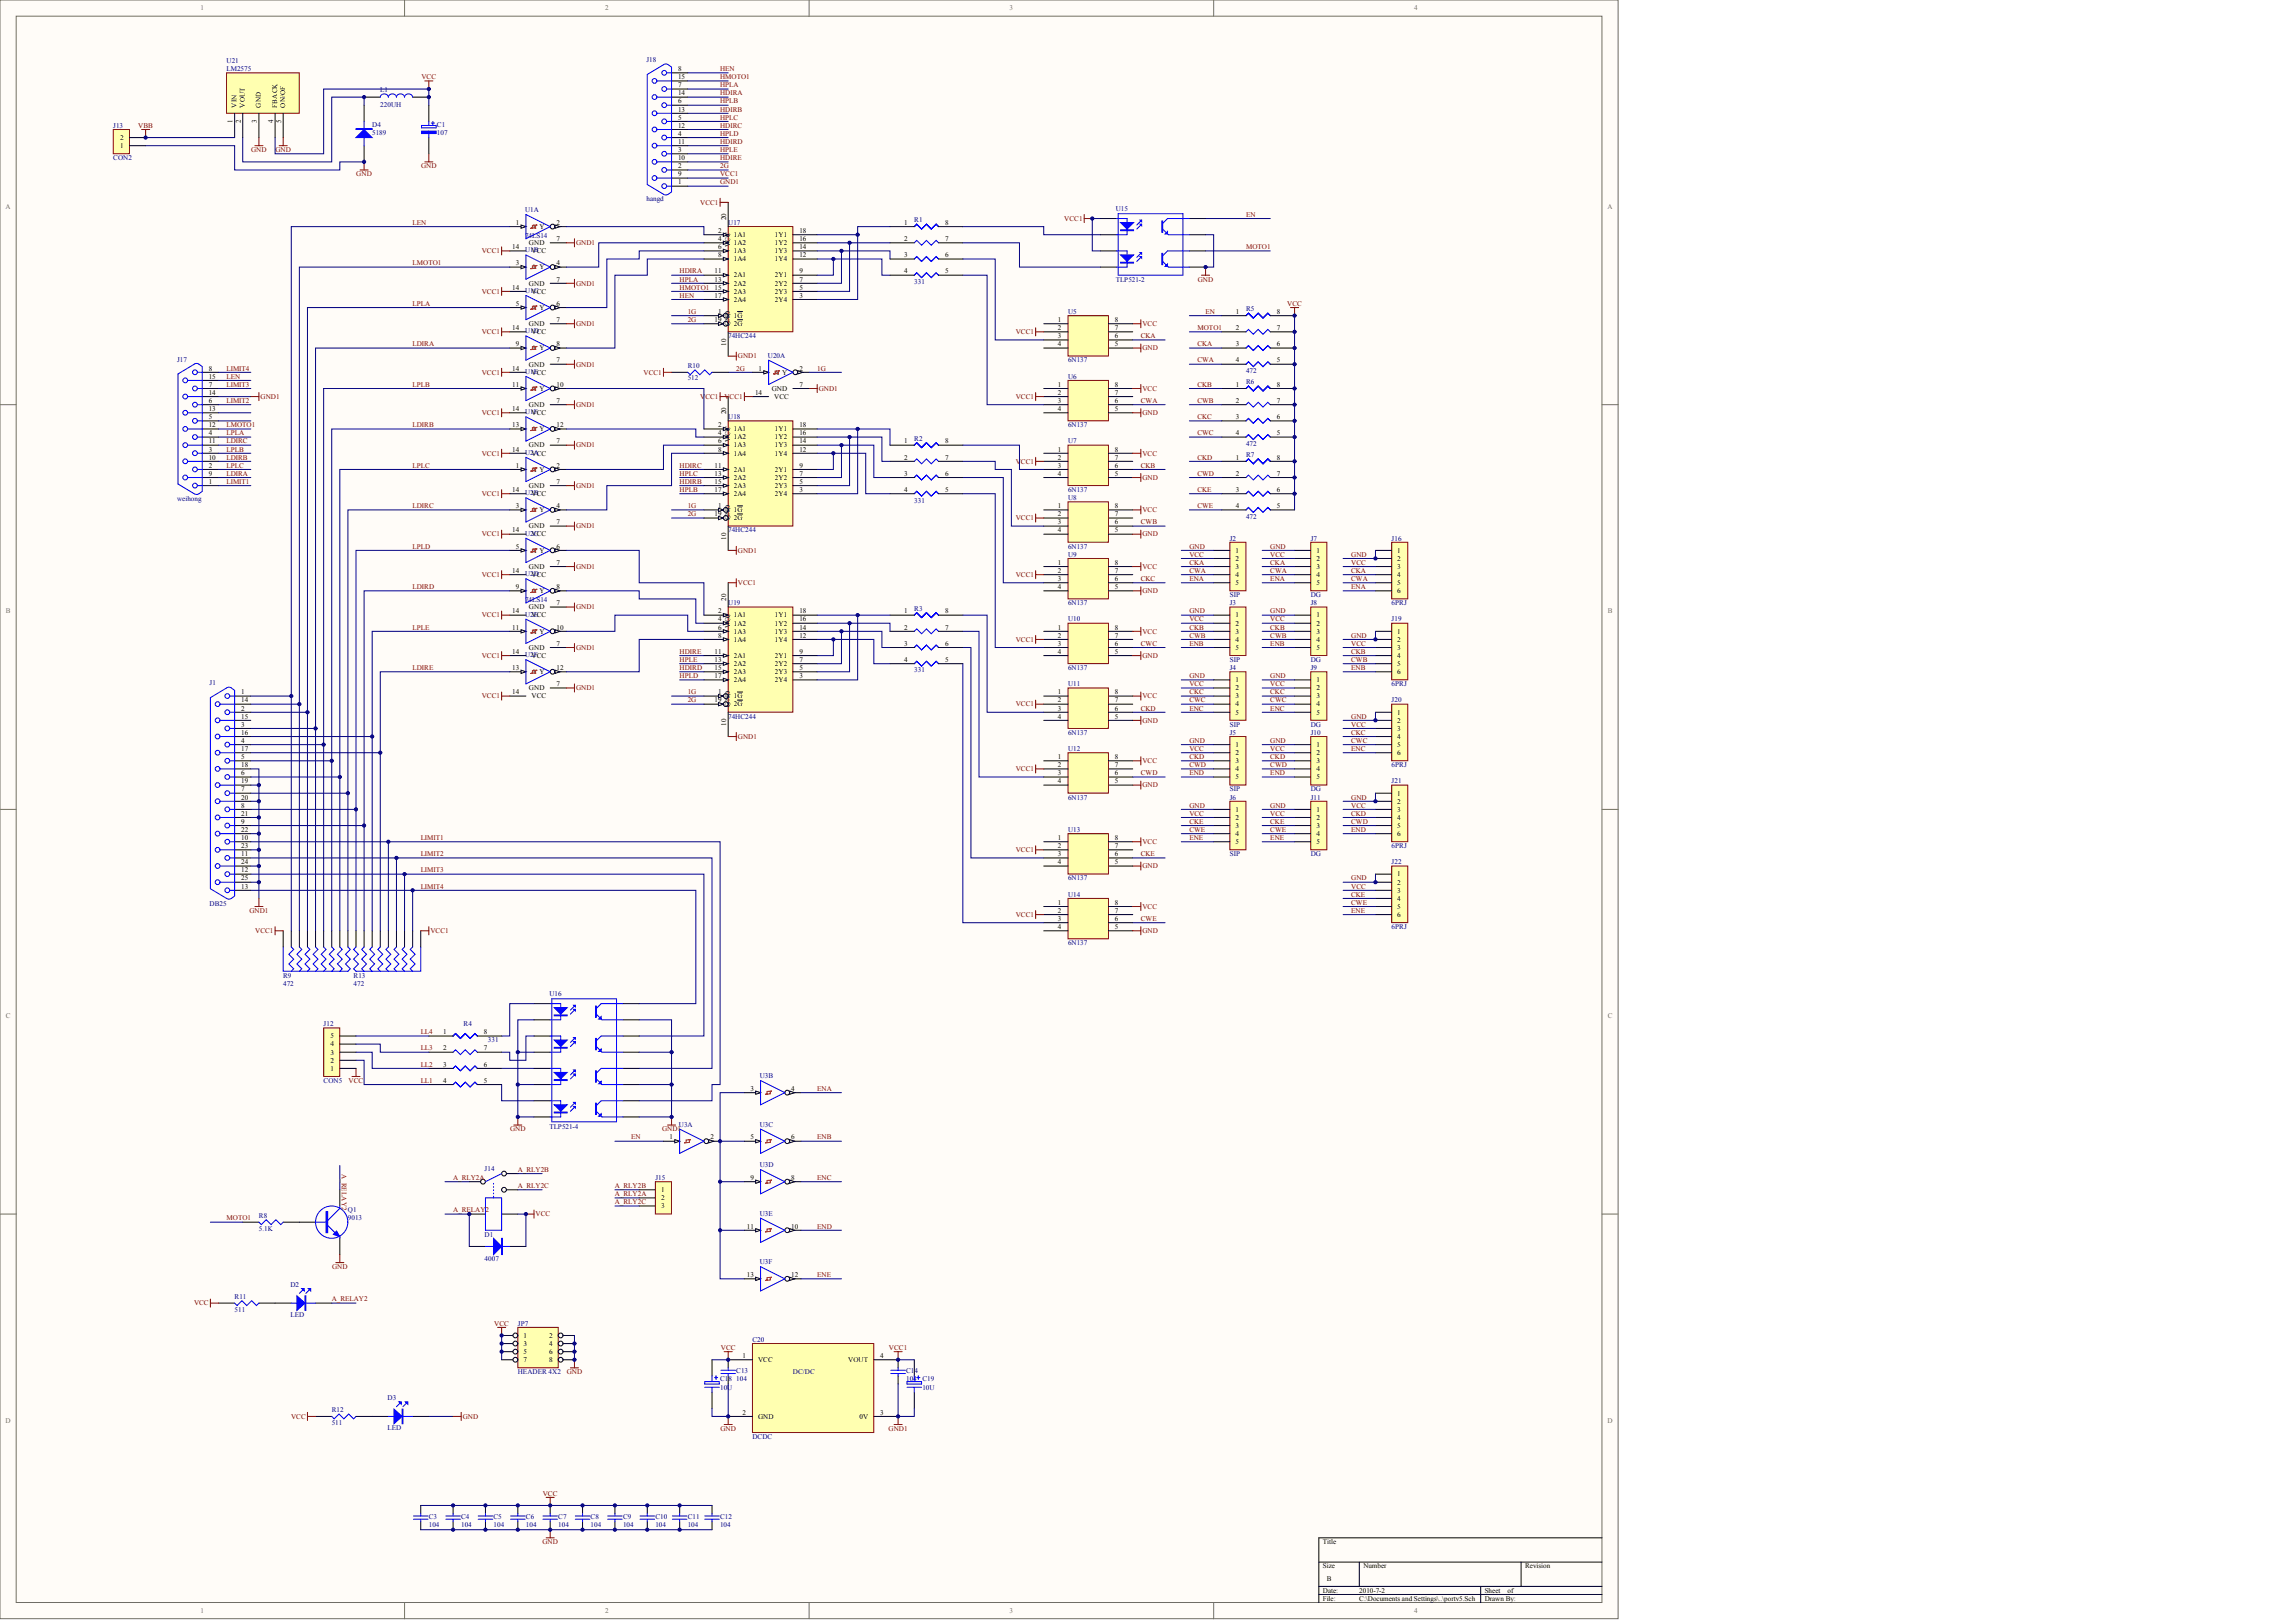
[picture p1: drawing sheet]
<svg xmlns="http://www.w3.org/2000/svg" width="840mm" height="594mm" viewBox="0 0 840 594" stroke-linecap="round" stroke-linejoin="round" font-family="sans-serif">
<defs><g id="words">
<g font-size="2.6" fill="#716f64">
<text x="73.4" y="3.8">1</text>
<text x="221.5" y="3.8">2</text>
<text x="369.7" y="3.8">3</text>
<text x="517.8" y="3.8">4</text>
<text x="2" y="76.4">A</text>
<text x="588.6" y="76.4">A</text>
<text x="2.1" y="224.5">B</text>
<text x="588.7" y="224.5">B</text>
<text x="2.1" y="372.7">C</text>
<text x="588.7" y="372.7">C</text>
<text x="2" y="520.8">D</text>
<text x="588.6" y="520.8">D</text>
<text x="73.4" y="590.4">1</text>
<text x="221.5" y="590.4">2</text>
<text x="369.7" y="590.4">3</text>
<text x="517.8" y="590.4">4</text>
</g>
<g font-size="2.6" fill="#000080">
<text x="83" y="23.1">U21</text>
<text x="236.7" y="22.8">J18</text>
<text x="83" y="26">LM2575</text>
<text x="139.2" y="33.7">L1</text>
<text x="139.2" y="39.1">220UH</text>
<text x="41.5" y="46.8">J13</text>
<text x="136.3" y="46.5">D4</text>
<text x="160" y="46.5">C1</text>
<text x="136.3" y="49.4">5189</text>
<text x="160" y="49.4">107</text>
<text x="41.5" y="58.6">CON2</text>
<text x="192.3" y="77.6">U1A</text>
<text x="236.7" y="73.7">hangd</text>
<text x="408.5" y="77.3">U15</text>
<text x="266.6" y="82.3">U17</text>
<text x="334.8" y="81.4">R1</text>
<text x="192.3" y="87.1">74LS14</text>
<text x="192.3" y="92.4">U1B</text>
<text x="192.3" y="107.2">U1C</text>
<text x="334.8" y="103.9">331</text>
<text x="408.5" y="103.1">TLP521-2</text>
<text x="391.1" y="114.9">U5</text>
<text x="456.2" y="114">R5</text>
<text x="192.3" y="122">U1D</text>
<text x="266.6" y="123.8">74HC244</text>
<text x="281.2" y="130.9">U20A</text>
<text x="64.9" y="132.4">J17</text>
<text x="192.3" y="136.8">U1E</text>
<text x="251.8" y="134.8">R10</text>
<text x="391.1" y="132.7">6N137</text>
<text x="456.2" y="136.5">472</text>
<text x="251.8" y="139.2">512</text>
<text x="391.1" y="138.6">U6</text>
<text x="456.2" y="140.7">R6</text>
<text x="192.3" y="151.6">U1F</text>
<text x="266.6" y="153.4">U18</text>
<text x="334.8" y="161.4">R2</text>
<text x="391.1" y="156.4">6N137</text>
<text x="192.3" y="166.5">U2A</text>
<text x="391.1" y="162.3">U7</text>
<text x="456.2" y="163.2">472</text>
<text x="456.2" y="167.3">R7</text>
<text x="64.9" y="183.3">weihong</text>
<text x="192.3" y="181.3">U2B</text>
<text x="334.8" y="183.9">331</text>
<text x="391.1" y="180.1">6N137</text>
<text x="391.1" y="183">U8</text>
<text x="456.2" y="189.9">472</text>
<text x="192.3" y="196.1">U2C</text>
<text x="266.6" y="194.9">74HC244</text>
<text x="450.3" y="197.9">J2</text>
<text x="479.9" y="197.9">J7</text>
<text x="509.6" y="197.9">J16</text>
<text x="391.1" y="203.8">U9</text>
<text x="391.1" y="200.8">6N137</text>
<text x="192.3" y="210.9">U2D</text>
<text x="192.3" y="220.4">74LS14</text>
<text x="266.6" y="221.6">U19</text>
<text x="391.1" y="221.6">6N137</text>
<text x="450.3" y="218.6">SIP</text>
<text x="450.3" y="221.6">J3</text>
<text x="479.9" y="218.6">DG</text>
<text x="479.9" y="221.6">J8</text>
<text x="509.6" y="221.6">6PRJ</text>
<text x="192.3" y="225.7">U2E</text>
<text x="334.8" y="223.6">R3</text>
<text x="391.1" y="227.5">U10</text>
<text x="509.6" y="227.5">J19</text>
<text x="192.3" y="240.5">U2F</text>
<text x="391.1" y="245.3">6N137</text>
<text x="450.3" y="242.3">SIP</text>
<text x="450.3" y="245.3">J4</text>
<text x="479.9" y="242.3">DG</text>
<text x="479.9" y="245.3">J9</text>
<text x="76.7" y="250.9">J1</text>
<text x="334.8" y="246.2">331</text>
<text x="391.1" y="251.2">U11</text>
<text x="509.6" y="251.2">6PRJ</text>
<text x="509.6" y="257.1">J20</text>
<text x="266.6" y="263">74HC244</text>
<text x="391.1" y="269">6N137</text>
<text x="450.3" y="266">SIP</text>
<text x="450.3" y="269">J5</text>
<text x="479.9" y="266">DG</text>
<text x="479.9" y="269">J10</text>
<text x="391.1" y="274.9">U12</text>
<text x="509.6" y="280.8">6PRJ</text>
<text x="509.6" y="286.7">J21</text>
<text x="391.1" y="292.7">6N137</text>
<text x="450.3" y="289.7">SIP</text>
<text x="450.3" y="292.7">J6</text>
<text x="479.9" y="289.7">DG</text>
<text x="479.9" y="292.7">J11</text>
<text x="391.1" y="304.5">U13</text>
<text x="509.6" y="310.4">6PRJ</text>
<text x="450.3" y="313.4">SIP</text>
<text x="479.9" y="313.4">DG</text>
<text x="509.6" y="316.4">J22</text>
<text x="391.1" y="322.3">6N137</text>
<text x="391.1" y="328.2">U14</text>
<text x="76.7" y="331.5">DB25</text>
<text x="509.6" y="340.1">6PRJ</text>
<text x="391.1" y="346">6N137</text>
<text x="103.7" y="357.8">R9</text>
<text x="129.5" y="357.8">R13</text>
<text x="103.7" y="360.8">472</text>
<text x="129.5" y="360.8">472</text>
<text x="201.2" y="364.7">U16</text>
<text x="118.5" y="375.6">J12</text>
<text x="169.8" y="375.6">R4</text>
<text x="178.6" y="381.5">331</text>
<text x="278.2" y="394.6">U3B</text>
<text x="118.5" y="396.4">CON5</text>
<text x="201.2" y="413.2">TLP521-4</text>
<text x="248.6" y="412.4">U3A</text>
<text x="278.2" y="412.4">U3C</text>
<text x="177.5" y="428.6">J14</text>
<text x="240" y="431.9">J15</text>
<text x="278.2" y="427.2">U3D</text>
<text x="127.4" y="443.8">Q1</text>
<text x="94.8" y="445.8">R8</text>
<text x="127.4" y="446.7">9013</text>
<text x="278.2" y="444.9">U3E</text>
<text x="94.8" y="450.6">5.1K</text>
<text x="177.5" y="452.6">D1</text>
<text x="177.5" y="461.5">4007</text>
<text x="278.2" y="462.7">U3F</text>
<text x="106.4" y="471">D2</text>
<text x="85.9" y="475.5">R11</text>
<text x="85.9" y="480.2">511</text>
<text x="106.4" y="482">LED</text>
<text x="189.6" y="485.2">JP7</text>
<text x="275.5" y="491.2">C20</text>
<text x="189.6" y="503">HEADER 4X2</text>
<text x="269.6" y="502.7">C13</text>
<text x="290.3" y="503">DC/DC</text>
<text x="331.8" y="502.7">C14</text>
<text x="263.7" y="505.7">C18</text>
<text x="263.7" y="508.6">10U</text>
<text x="269.6" y="505.7">104</text>
<text x="331.8" y="505.7">104</text>
<text x="337.7" y="505.7">C19</text>
<text x="337.7" y="508.6">10U</text>
<text x="141.9" y="512.5">D3</text>
<text x="121.5" y="516.9">R12</text>
<text x="121.5" y="521.7">511</text>
<text x="141.9" y="523.5">LED</text>
<text x="275.5" y="526.7">DCDC</text>
<text x="157" y="556">C3</text>
<text x="168.9" y="556">C4</text>
<text x="180.7" y="556">C5</text>
<text x="192.6" y="556">C6</text>
<text x="204.4" y="556">C7</text>
<text x="216.3" y="556">C8</text>
<text x="228.1" y="556">C9</text>
<text x="240" y="556">C10</text>
<text x="251.8" y="556">C11</text>
<text x="263.7" y="556">C12</text>
<text x="157" y="559">104</text>
<text x="168.9" y="559">104</text>
<text x="180.7" y="559">104</text>
<text x="192.6" y="559">104</text>
<text x="204.4" y="559">104</text>
<text x="216.3" y="559">104</text>
<text x="228.1" y="559">104</text>
<text x="240" y="559">104</text>
<text x="251.8" y="559">104</text>
<text x="263.7" y="559">104</text>
</g>
<g font-size="2.6" fill="#800000">
<text x="154.3" y="29">VCC</text>
<text x="263.7" y="26">HEN</text>
<text x="263.7" y="29">HMOTO1</text>
<text x="263.7" y="32">HPLA</text>
<text x="263.7" y="34.9">HDIRA</text>
<text x="263.7" y="37.9">HPLB</text>
<text x="263.7" y="40.8">HDIRB</text>
<text x="50.6" y="46.8">VBB</text>
<text x="263.7" y="43.8">HPLC</text>
<text x="263.7" y="46.8">HDIRC</text>
<text x="263.7" y="49.7">HPLD</text>
<text x="263.7" y="52.7">HDIRD</text>
<text x="92" y="55.7">GND</text>
<text x="100.8" y="55.7">GND</text>
<text x="263.7" y="55.7">HPLE</text>
<text x="263.7" y="58.6">HDIRE</text>
<text x="130.5" y="64.5">GND</text>
<text x="154.2" y="61.6">GND</text>
<text x="263.7" y="61.6">2G</text>
<text x="263.7" y="64.5">VCC1</text>
<text x="263.7" y="67.5">GND1</text>
<text x="256.4" y="74.9">VCC1</text>
<text x="151.1" y="82.3">LEN</text>
<text x="389.7" y="80.8">VCC1</text>
<text x="456.2" y="79.4">EN</text>
<text x="210.9" y="89.7">GND1</text>
<text x="176.4" y="92.7">VCC1</text>
<text x="456.2" y="91.2">MOTO1</text>
<text x="151.1" y="97.1">LMOTO1</text>
<text x="248.9" y="100.1">HDIRA</text>
<text x="176.4" y="107.5">VCC1</text>
<text x="210.9" y="104.5">GND1</text>
<text x="248.9" y="103.1">HPLA</text>
<text x="248.9" y="106">HMOTO1</text>
<text x="438.6" y="103.1">GND</text>
<text x="151.1" y="111.9">LPLA</text>
<text x="248.9" y="109">HEN</text>
<text x="471.3" y="111.9">VCC</text>
<text x="210.9" y="119.3">GND1</text>
<text x="251.8" y="114.9">1G</text>
<text x="251.8" y="117.9">2G</text>
<text x="418.3" y="119.3">VCC</text>
<text x="441.4" y="114.9">EN</text>
<text x="176.4" y="122.3">VCC1</text>
<text x="371.9" y="122.3">VCC1</text>
<text x="417.7" y="123.8">CKA</text>
<text x="438.5" y="120.8">MOTO1</text>
<text x="151.1" y="126.8">LDIRA</text>
<text x="270.2" y="131.2">GND1</text>
<text x="418.3" y="128.2">GND</text>
<text x="438.5" y="126.8">CKA</text>
<text x="83" y="135.6">LIMIT4</text>
<text x="176.4" y="137.1">VCC1</text>
<text x="210.9" y="134.2">GND1</text>
<text x="235.6" y="137.1">VCC1</text>
<text x="269.6" y="135.6">2G</text>
<text x="299.2" y="135.6">1G</text>
<text x="438.5" y="132.7">CWA</text>
<text x="83" y="141.6">LIMIT3</text>
<text x="83" y="138.6">LEN</text>
<text x="151.1" y="141.6">LPLB</text>
<text x="299.8" y="143.1">GND1</text>
<text x="418.3" y="143.1">VCC</text>
<text x="438.5" y="141.6">CKB</text>
<text x="83" y="147.5">LIMIT2</text>
<text x="95.4" y="146">GND1</text>
<text x="210.9" y="149">GND1</text>
<text x="256.4" y="146">VCC1</text>
<text x="265.3" y="146">VCC1</text>
<text x="371.9" y="146">VCC1</text>
<text x="417.7" y="147.5">CWA</text>
<text x="438.5" y="147.5">CWB</text>
<text x="176.4" y="151.9">VCC1</text>
<text x="418.3" y="151.9">GND</text>
<text x="438.5" y="153.4">CKC</text>
<text x="83" y="159.3">LPLA</text>
<text x="83" y="156.4">LMOTO1</text>
<text x="151.1" y="156.4">LDIRB</text>
<text x="438.5" y="159.3">CWC</text>
<text x="83" y="165.3">LPLB</text>
<text x="83" y="162.3">LDIRC</text>
<text x="176.4" y="166.8">VCC1</text>
<text x="210.9" y="163.8">GND1</text>
<text x="418.3" y="166.8">VCC</text>
<text x="83" y="171.2">LPLC</text>
<text x="83" y="168.2">LDIRB</text>
<text x="151.1" y="171.2">LPLC</text>
<text x="248.9" y="171.2">HDIRC</text>
<text x="371.9" y="169.7">VCC1</text>
<text x="417.7" y="171.2">CKB</text>
<text x="438.5" y="168.2">CKD</text>
<text x="83" y="177.1">LIMIT1</text>
<text x="83" y="174.2">LDIRA</text>
<text x="210.9" y="178.6">GND1</text>
<text x="248.9" y="177.1">HDIRB</text>
<text x="248.9" y="174.2">HPLC</text>
<text x="418.3" y="175.6">GND</text>
<text x="438.5" y="174.2">CWD</text>
<text x="176.4" y="181.6">VCC1</text>
<text x="248.9" y="180.1">HPLB</text>
<text x="438.5" y="180.1">CKE</text>
<text x="151.1" y="186">LDIRC</text>
<text x="251.8" y="186">1G</text>
<text x="251.8" y="189">2G</text>
<text x="371.9" y="190.5">VCC1</text>
<text x="417.7" y="191.9">CWB</text>
<text x="418.3" y="187.5">VCC</text>
<text x="438.5" y="186">CWE</text>
<text x="176.4" y="196.4">VCC1</text>
<text x="210.9" y="193.4">GND1</text>
<text x="418.3" y="196.4">GND</text>
<text x="151.1" y="200.8">LPLD</text>
<text x="270.2" y="202.3">GND1</text>
<text x="435.5" y="200.8">GND</text>
<text x="435.5" y="203.8">VCC</text>
<text x="465.1" y="200.8">GND</text>
<text x="465.1" y="203.8">VCC</text>
<text x="494.8" y="203.8">GND</text>
<text x="210.9" y="208.2">GND1</text>
<text x="418.3" y="208.2">VCC</text>
<text x="435.5" y="206.7">CKA</text>
<text x="435.5" y="209.7">CWA</text>
<text x="465.1" y="206.7">CKA</text>
<text x="465.1" y="209.7">CWA</text>
<text x="494.8" y="206.7">VCC</text>
<text x="494.8" y="209.7">CKA</text>
<text x="151.1" y="215.6">LDIRD</text>
<text x="176.4" y="211.2">VCC1</text>
<text x="270.2" y="214.2">VCC1</text>
<text x="371.9" y="211.2">VCC1</text>
<text x="417.7" y="212.7">CKC</text>
<text x="435.5" y="212.7">ENA</text>
<text x="465.1" y="212.7">ENA</text>
<text x="494.8" y="212.7">CWA</text>
<text x="494.8" y="215.6">ENA</text>
<text x="418.3" y="217.1">GND</text>
<text x="176.4" y="226">VCC1</text>
<text x="210.9" y="223">GND1</text>
<text x="435.5" y="224.5">GND</text>
<text x="435.5" y="227.5">VCC</text>
<text x="465.1" y="224.5">GND</text>
<text x="465.1" y="227.5">VCC</text>
<text x="151.1" y="230.4">LPLE</text>
<text x="418.3" y="231.9">VCC</text>
<text x="435.5" y="230.4">CKB</text>
<text x="435.5" y="233.4">CWB</text>
<text x="465.1" y="230.4">CKB</text>
<text x="465.1" y="233.4">CWB</text>
<text x="494.8" y="233.4">GND</text>
<text x="210.9" y="237.9">GND1</text>
<text x="248.9" y="239.3">HDIRE</text>
<text x="371.9" y="234.9">VCC1</text>
<text x="417.7" y="236.4">CWC</text>
<text x="435.5" y="236.4">ENB</text>
<text x="465.1" y="236.4">ENB</text>
<text x="494.8" y="236.4">VCC</text>
<text x="494.8" y="239.3">CKB</text>
<text x="151.1" y="245.3">LDIRE</text>
<text x="176.4" y="240.8">VCC1</text>
<text x="248.9" y="242.3">HPLE</text>
<text x="248.9" y="245.3">HDIRD</text>
<text x="418.3" y="240.8">GND</text>
<text x="494.8" y="242.3">CWB</text>
<text x="494.8" y="245.3">ENB</text>
<text x="248.9" y="248.2">HPLD</text>
<text x="435.5" y="248.2">GND</text>
<text x="435.5" y="251.2">VCC</text>
<text x="465.1" y="248.2">GND</text>
<text x="465.1" y="251.2">VCC</text>
<text x="176.4" y="255.6">VCC1</text>
<text x="210.9" y="252.7">GND1</text>
<text x="251.8" y="254.1">1G</text>
<text x="251.8" y="257.1">2G</text>
<text x="418.3" y="255.6">VCC</text>
<text x="435.5" y="254.1">CKC</text>
<text x="435.5" y="257.1">CWC</text>
<text x="465.1" y="254.1">CKC</text>
<text x="465.1" y="257.1">CWC</text>
<text x="371.9" y="258.6">VCC1</text>
<text x="417.7" y="260.1">CKD</text>
<text x="435.5" y="260.1">ENC</text>
<text x="465.1" y="260.1">ENC</text>
<text x="494.8" y="263">GND</text>
<text x="418.3" y="264.5">GND</text>
<text x="494.8" y="266">VCC</text>
<text x="494.8" y="269">CKC</text>
<text x="270.2" y="270.4">GND1</text>
<text x="435.5" y="271.9">GND</text>
<text x="435.5" y="274.9">VCC</text>
<text x="465.1" y="271.9">GND</text>
<text x="465.1" y="274.9">VCC</text>
<text x="494.8" y="271.9">CWC</text>
<text x="494.8" y="274.9">ENC</text>
<text x="418.3" y="279.3">VCC</text>
<text x="435.5" y="277.9">CKD</text>
<text x="435.5" y="280.8">CWD</text>
<text x="465.1" y="277.9">CKD</text>
<text x="465.1" y="280.8">CWD</text>
<text x="371.9" y="282.3">VCC1</text>
<text x="417.7" y="283.8">CWD</text>
<text x="435.5" y="283.8">END</text>
<text x="465.1" y="283.8">END</text>
<text x="418.3" y="288.2">GND</text>
<text x="494.8" y="292.7">GND</text>
<text x="435.5" y="295.6">GND</text>
<text x="435.5" y="298.6">VCC</text>
<text x="465.1" y="295.6">GND</text>
<text x="465.1" y="298.6">VCC</text>
<text x="494.8" y="295.6">VCC</text>
<text x="494.8" y="298.6">CKD</text>
<text x="435.5" y="301.6">CKE</text>
<text x="435.5" y="304.5">CWE</text>
<text x="465.1" y="301.6">CKE</text>
<text x="465.1" y="304.5">CWE</text>
<text x="494.8" y="301.6">CWD</text>
<text x="494.8" y="304.5">END</text>
<text x="154.1" y="307.5">LIMIT1</text>
<text x="371.9" y="311.9">VCC1</text>
<text x="418.3" y="309">VCC</text>
<text x="435.5" y="307.5">ENE</text>
<text x="465.1" y="307.5">ENE</text>
<text x="154.1" y="313.4">LIMIT2</text>
<text x="417.7" y="313.4">CKE</text>
<text x="418.3" y="317.8">GND</text>
<text x="154.1" y="319.3">LIMIT3</text>
<text x="494.8" y="322.3">GND</text>
<text x="154.1" y="325.3">LIMIT4</text>
<text x="494.8" y="325.3">VCC</text>
<text x="494.8" y="328.2">CKE</text>
<text x="91.3" y="334.1">GND1</text>
<text x="371.9" y="335.6">VCC1</text>
<text x="418.3" y="332.7">VCC</text>
<text x="494.8" y="331.2">CWE</text>
<text x="494.8" y="334.1">ENE</text>
<text x="93.4" y="341.5">VCC1</text>
<text x="157.6" y="341.5">VCC1</text>
<text x="417.7" y="337.1">CWE</text>
<text x="418.3" y="341.5">GND</text>
<text x="154.1" y="378.6">LL4</text>
<text x="154.1" y="384.5">LL3</text>
<text x="154.1" y="390.4">LL2</text>
<text x="127.7" y="396.4">VCC</text>
<text x="154.1" y="396.4">LL1</text>
<text x="299.2" y="399.3">ENA</text>
<text x="186.8" y="414.1">GND</text>
<text x="231.1" y="417.1">EN</text>
<text x="242.4" y="414.1">GND1</text>
<text x="299.2" y="417.1">ENB</text>
<text x="125.2" y="429.6" transform="rotate(90 125.2 429.6)">A_RELAY2</text>
<text x="165.9" y="431.9">A_RLY2A</text>
<text x="189.6" y="428.9">A_RLY2B</text>
<text x="299.2" y="431.9">ENC</text>
<text x="189.6" y="434.9">A_RLY2C</text>
<text x="225.2" y="434.9">A_RLY2B</text>
<text x="225.2" y="437.8">A_RLY2A</text>
<text x="165.9" y="443.8">A_RELAY2</text>
<text x="225.2" y="440.8">A_RLY2C</text>
<text x="83" y="446.7">MOTO1</text>
<text x="196.1" y="445.2">VCC</text>
<text x="299.2" y="449.7">END</text>
<text x="121.6" y="464.5">GND</text>
<text x="299.2" y="467.5">ENE</text>
<text x="71" y="477.8">VCC</text>
<text x="121.5" y="476.3">A_RELAY2</text>
<text x="181" y="485.2">VCC</text>
<text x="263.9" y="494.1">VCC</text>
<text x="325.5" y="494.1">VCC1</text>
<text x="207.5" y="503">GND</text>
<text x="106.6" y="519.3">VCC</text>
<text x="169.5" y="519.3">GND</text>
<text x="263.8" y="523.8">GND</text>
<text x="325.4" y="523.8">GND1</text>
<text x="198.8" y="547.5">VCC</text>
<text x="198.6" y="565.2">GND</text>
</g>
<g font-size="2.6">
<text x="248.3" y="29">15</text>
<text x="248.3" y="26">8</text>
<text x="248.3" y="34.9">14</text>
<text x="248.3" y="32">7</text>
<text x="86.6" y="39.4" transform="rotate(-90 86.6 39.4)">VIN</text>
<text x="89.6" y="39.4" transform="rotate(-90 89.6 39.4)">VOUT</text>
<text x="95.5" y="39.4" transform="rotate(-90 95.5 39.4)">GND</text>
<text x="101.5" y="39.4" transform="rotate(-90 101.5 39.4)">FBACK</text>
<text x="104.4" y="39.4" transform="rotate(-90 104.4 39.4)">ON/OF</text>
<text x="248.3" y="40.8">13</text>
<text x="248.3" y="37.9">6</text>
<text x="85.2" y="45.2" transform="rotate(-90 85.2 45.2)">1</text>
<text x="88.1" y="45.2" transform="rotate(-90 88.1 45.2)">2</text>
<text x="94" y="45.2" transform="rotate(-90 94 45.2)">3</text>
<text x="100" y="45.2" transform="rotate(-90 100 45.2)">4</text>
<text x="102.9" y="45.2" transform="rotate(-90 102.9 45.2)">5</text>
<text x="248.3" y="46.8">12</text>
<text x="248.3" y="43.8">5</text>
<text x="44" y="51.2">2</text>
<text x="248.3" y="52.7">11</text>
<text x="248.3" y="49.7">4</text>
<text x="44" y="54.2">1</text>
<text x="248.3" y="58.6">10</text>
<text x="248.3" y="55.7">3</text>
<text x="248.3" y="64.5">9</text>
<text x="248.3" y="61.6">2</text>
<text x="248.3" y="67.5">1</text>
<text x="188.9" y="82.3">1</text>
<text x="194.6" y="83.8">A Y</text>
<text x="203.8" y="82.3">2</text>
<text x="265.9" y="80.6" transform="rotate(-90 265.9 80.6)">20</text>
<text x="331.1" y="82.3">1</text>
<text x="346" y="82.3">8</text>
<text x="193.7" y="89.7">GND</text>
<text x="203.8" y="88.2">7</text>
<text x="263" y="85.3">2</text>
<text x="263" y="88.2">4</text>
<text x="268.7" y="86.8">1A1</text>
<text x="268.7" y="89.7">1A2</text>
<text x="283.8" y="86.8">1Y1</text>
<text x="283.8" y="89.7">1Y2</text>
<text x="292.7" y="85.3">18</text>
<text x="292.7" y="88.2">16</text>
<text x="331.1" y="88.2">2</text>
<text x="346" y="88.2">7</text>
<text x="187.6" y="91.2">14</text>
<text x="194.6" y="92.7">VCC</text>
<text x="263" y="91.2">6</text>
<text x="263" y="94.2">8</text>
<text x="267.4" y="90.5" transform="rotate(-90 267.4 90.5)">VCC</text>
<text x="268.7" y="92.7">1A3</text>
<text x="268.7" y="95.6">1A4</text>
<text x="283.8" y="92.7">1Y3</text>
<text x="283.8" y="95.6">1Y4</text>
<text x="292.7" y="91.2">14</text>
<text x="292.7" y="94.2">12</text>
<text x="331.1" y="94.2">3</text>
<text x="346" y="94.2">6</text>
<text x="188.9" y="97.1">3</text>
<text x="194.6" y="98.6">A Y</text>
<text x="203.8" y="97.1">4</text>
<text x="261.7" y="100.1">11</text>
<text x="268.7" y="101.6">2A1</text>
<text x="283.8" y="101.6">2Y1</text>
<text x="292.7" y="100.1">9</text>
<text x="331.1" y="100.1">4</text>
<text x="346" y="100.1">5</text>
<text x="187.6" y="106">14</text>
<text x="193.7" y="104.5">GND</text>
<text x="194.6" y="107.5">VCC</text>
<text x="203.8" y="103.1">7</text>
<text x="261.7" y="103.1">13</text>
<text x="261.7" y="106">15</text>
<text x="268.7" y="104.5">2A2</text>
<text x="268.7" y="107.5">2A3</text>
<text x="283.8" y="104.5">2Y2</text>
<text x="283.8" y="107.5">2Y3</text>
<text x="292.7" y="103.1">7</text>
<text x="292.7" y="106">5</text>
<text x="188.9" y="111.9">5</text>
<text x="194.6" y="113.4">A Y</text>
<text x="203.8" y="111.9">6</text>
<text x="261.7" y="109">17</text>
<text x="268.7" y="110.5">2A4</text>
<text x="283.8" y="110.5">2Y4</text>
<text x="292.7" y="109">3</text>
<text x="193.7" y="119.3">GND</text>
<text x="203.8" y="117.9">7</text>
<text x="261.7" y="117.9">19</text>
<text x="263" y="114.9">1</text>
<text x="267.4" y="119.4" transform="rotate(-90 267.4 119.4)">GND</text>
<text x="268.7" y="116.4">1G</text>
<text x="268.7" y="119.3">2G</text>
<text x="387.4" y="117.9">1</text>
<text x="408.3" y="117.9">8</text>
<text x="452.6" y="114.9">1</text>
<text x="467.5" y="114.9">8</text>
<text x="187.6" y="120.8">14</text>
<text x="194.6" y="122.3">VCC</text>
<text x="387.4" y="120.8">2</text>
<text x="387.4" y="123.8">3</text>
<text x="408.3" y="123.8">6</text>
<text x="408.3" y="120.8">7</text>
<text x="452.6" y="120.8">2</text>
<text x="467.5" y="120.8">7</text>
<text x="188.9" y="126.8">9</text>
<text x="194.6" y="128.2">A Y</text>
<text x="203.8" y="126.8">8</text>
<text x="265.9" y="126.5" transform="rotate(-90 265.9 126.5)">10</text>
<text x="387.4" y="126.8">4</text>
<text x="408.3" y="126.8">5</text>
<text x="452.6" y="126.8">3</text>
<text x="467.5" y="126.8">6</text>
<text x="76.4" y="135.6">8</text>
<text x="187.6" y="135.6">14</text>
<text x="193.7" y="134.2">GND</text>
<text x="194.6" y="137.1">VCC</text>
<text x="203.8" y="132.7">7</text>
<text x="277.8" y="135.6">1</text>
<text x="283.5" y="137.1">A Y</text>
<text x="292.7" y="135.6">2</text>
<text x="452.6" y="132.7">4</text>
<text x="467.5" y="132.7">5</text>
<text x="76.4" y="141.6">7</text>
<text x="76.4" y="138.6">15</text>
<text x="187.6" y="141.6">11</text>
<text x="194.6" y="143.1">A Y</text>
<text x="203.8" y="141.6">10</text>
<text x="282.6" y="143.1">GND</text>
<text x="292.7" y="141.6">7</text>
<text x="387.4" y="141.6">1</text>
<text x="408.3" y="141.6">8</text>
<text x="452.6" y="141.6">1</text>
<text x="467.5" y="141.6">8</text>
<text x="76.4" y="147.5">6</text>
<text x="76.4" y="144.5">14</text>
<text x="193.7" y="149">GND</text>
<text x="203.8" y="147.5">7</text>
<text x="276.5" y="144.5">14</text>
<text x="283.5" y="146">VCC</text>
<text x="387.4" y="144.5">2</text>
<text x="387.4" y="147.5">3</text>
<text x="408.3" y="147.5">6</text>
<text x="408.3" y="144.5">7</text>
<text x="452.6" y="147.5">2</text>
<text x="467.5" y="147.5">7</text>
<text x="76.4" y="153.4">5</text>
<text x="76.4" y="150.5">13</text>
<text x="187.6" y="150.5">14</text>
<text x="194.6" y="151.9">VCC</text>
<text x="265.9" y="151.7" transform="rotate(-90 265.9 151.7)">20</text>
<text x="387.4" y="150.5">4</text>
<text x="408.3" y="150.5">5</text>
<text x="452.6" y="153.4">3</text>
<text x="467.5" y="153.4">6</text>
<text x="76.4" y="159.3">4</text>
<text x="76.4" y="156.4">12</text>
<text x="187.6" y="156.4">13</text>
<text x="194.6" y="157.9">A Y</text>
<text x="203.8" y="156.4">12</text>
<text x="263" y="156.4">2</text>
<text x="263" y="159.3">4</text>
<text x="267.4" y="161.6" transform="rotate(-90 267.4 161.6)">VCC</text>
<text x="268.7" y="157.9">1A1</text>
<text x="268.7" y="160.8">1A2</text>
<text x="283.8" y="157.9">1Y1</text>
<text x="283.8" y="160.8">1Y2</text>
<text x="292.7" y="156.4">18</text>
<text x="292.7" y="159.3">16</text>
<text x="452.6" y="159.3">4</text>
<text x="467.5" y="159.3">5</text>
<text x="76.4" y="165.3">3</text>
<text x="76.4" y="162.3">11</text>
<text x="187.6" y="165.3">14</text>
<text x="193.7" y="163.8">GND</text>
<text x="194.6" y="166.8">VCC</text>
<text x="203.8" y="162.3">7</text>
<text x="263" y="162.3">6</text>
<text x="263" y="165.3">8</text>
<text x="268.7" y="163.8">1A3</text>
<text x="268.7" y="166.8">1A4</text>
<text x="283.8" y="163.8">1Y3</text>
<text x="283.8" y="166.8">1Y4</text>
<text x="292.7" y="162.3">14</text>
<text x="292.7" y="165.3">12</text>
<text x="331.1" y="162.3">1</text>
<text x="346" y="162.3">8</text>
<text x="387.4" y="165.3">1</text>
<text x="408.3" y="165.3">8</text>
<text x="76.4" y="171.2">2</text>
<text x="76.4" y="168.2">10</text>
<text x="188.9" y="171.2">1</text>
<text x="194.6" y="172.7">A Y</text>
<text x="203.8" y="171.2">2</text>
<text x="261.7" y="171.2">11</text>
<text x="268.7" y="172.7">2A1</text>
<text x="283.8" y="172.7">2Y1</text>
<text x="292.7" y="171.2">9</text>
<text x="331.1" y="168.2">2</text>
<text x="346" y="168.2">7</text>
<text x="387.4" y="168.2">2</text>
<text x="387.4" y="171.2">3</text>
<text x="408.3" y="171.2">6</text>
<text x="408.3" y="168.2">7</text>
<text x="452.6" y="168.2">1</text>
<text x="467.5" y="168.2">8</text>
<text x="76.4" y="177.1">1</text>
<text x="76.4" y="174.2">9</text>
<text x="193.7" y="178.6">GND</text>
<text x="203.8" y="177.1">7</text>
<text x="261.7" y="174.2">13</text>
<text x="261.7" y="177.1">15</text>
<text x="268.7" y="175.6">2A2</text>
<text x="268.7" y="178.6">2A3</text>
<text x="283.8" y="175.6">2Y2</text>
<text x="283.8" y="178.6">2Y3</text>
<text x="292.7" y="174.2">7</text>
<text x="292.7" y="177.1">5</text>
<text x="331.1" y="174.2">3</text>
<text x="346" y="174.2">6</text>
<text x="387.4" y="174.2">4</text>
<text x="408.3" y="174.2">5</text>
<text x="452.6" y="174.2">2</text>
<text x="467.5" y="174.2">7</text>
<text x="187.6" y="180.1">14</text>
<text x="194.6" y="181.6">VCC</text>
<text x="261.7" y="180.1">17</text>
<text x="268.7" y="181.6">2A4</text>
<text x="283.8" y="181.6">2Y4</text>
<text x="292.7" y="180.1">3</text>
<text x="331.1" y="180.1">4</text>
<text x="346" y="180.1">5</text>
<text x="452.6" y="180.1">3</text>
<text x="467.5" y="180.1">6</text>
<text x="188.9" y="186">3</text>
<text x="194.6" y="187.5">A Y</text>
<text x="203.8" y="191.9">7</text>
<text x="203.8" y="186">4</text>
<text x="261.7" y="189">19</text>
<text x="263" y="186">1</text>
<text x="267.4" y="190.5" transform="rotate(-90 267.4 190.5)">GND</text>
<text x="268.7" y="187.5">1G</text>
<text x="268.7" y="190.5">2G</text>
<text x="387.4" y="186">1</text>
<text x="387.4" y="189">2</text>
<text x="387.4" y="191.9">3</text>
<text x="408.3" y="191.9">6</text>
<text x="408.3" y="189">7</text>
<text x="408.3" y="186">8</text>
<text x="452.6" y="186">4</text>
<text x="467.5" y="186">5</text>
<text x="187.6" y="194.9">14</text>
<text x="193.7" y="193.4">GND</text>
<text x="194.6" y="196.4">VCC</text>
<text x="265.9" y="197.6" transform="rotate(-90 265.9 197.6)">10</text>
<text x="387.4" y="194.9">4</text>
<text x="408.3" y="194.9">5</text>
<text x="188.9" y="200.8">5</text>
<text x="194.6" y="202.3">A Y</text>
<text x="203.8" y="200.8">6</text>
<text x="452.4" y="202.3">1</text>
<text x="482" y="202.3">1</text>
<text x="511.6" y="202.3">1</text>
<text x="187.6" y="209.7">14</text>
<text x="193.7" y="208.2">GND</text>
<text x="203.8" y="206.7">7</text>
<text x="387.4" y="206.7">1</text>
<text x="387.4" y="209.7">2</text>
<text x="408.3" y="209.7">7</text>
<text x="408.3" y="206.7">8</text>
<text x="452.4" y="205.3">2</text>
<text x="452.4" y="208.2">3</text>
<text x="482" y="205.3">2</text>
<text x="482" y="208.2">3</text>
<text x="511.6" y="205.3">2</text>
<text x="511.6" y="208.2">3</text>
<text x="188.9" y="215.6">9</text>
<text x="194.6" y="211.2">VCC</text>
<text x="203.8" y="215.6">8</text>
<text x="387.4" y="212.7">3</text>
<text x="387.4" y="215.6">4</text>
<text x="408.3" y="215.6">5</text>
<text x="408.3" y="212.7">6</text>
<text x="452.4" y="211.2">4</text>
<text x="452.4" y="214.2">5</text>
<text x="482" y="211.2">4</text>
<text x="482" y="214.2">5</text>
<text x="511.6" y="211.2">4</text>
<text x="511.6" y="214.2">5</text>
<text x="194.6" y="217.1">A Y</text>
<text x="203.8" y="221.6">7</text>
<text x="265.9" y="219.8" transform="rotate(-90 265.9 219.8)">20</text>
<text x="511.6" y="217.1">6</text>
<text x="187.6" y="224.5">14</text>
<text x="193.7" y="223">GND</text>
<text x="194.6" y="226">VCC</text>
<text x="263" y="224.5">2</text>
<text x="263" y="227.5">4</text>
<text x="268.7" y="226">1A1</text>
<text x="283.8" y="226">1Y1</text>
<text x="292.7" y="224.5">18</text>
<text x="292.7" y="227.5">16</text>
<text x="331.1" y="224.5">1</text>
<text x="346" y="224.5">8</text>
<text x="452.4" y="226">1</text>
<text x="482" y="226">1</text>
<text x="187.6" y="230.4">11</text>
<text x="194.6" y="231.9">A Y</text>
<text x="203.8" y="230.4">10</text>
<text x="263" y="230.4">6</text>
<text x="263" y="233.4">8</text>
<text x="267.4" y="229.8" transform="rotate(-90 267.4 229.8)">VCC</text>
<text x="268.7" y="229">1A2</text>
<text x="268.7" y="231.9">1A3</text>
<text x="283.8" y="229">1Y2</text>
<text x="283.8" y="231.9">1Y3</text>
<text x="292.7" y="230.4">14</text>
<text x="292.7" y="233.4">12</text>
<text x="331.1" y="230.4">2</text>
<text x="346" y="230.4">7</text>
<text x="387.4" y="230.4">1</text>
<text x="387.4" y="233.4">2</text>
<text x="408.3" y="233.4">7</text>
<text x="408.3" y="230.4">8</text>
<text x="452.4" y="229">2</text>
<text x="452.4" y="231.9">3</text>
<text x="482" y="229">2</text>
<text x="482" y="231.9">3</text>
<text x="511.6" y="231.9">1</text>
<text x="187.6" y="239.3">14</text>
<text x="193.7" y="237.9">GND</text>
<text x="203.8" y="236.4">7</text>
<text x="261.7" y="239.3">11</text>
<text x="268.7" y="234.9">1A4</text>
<text x="283.8" y="234.9">1Y4</text>
<text x="292.7" y="239.3">9</text>
<text x="331.1" y="236.4">3</text>
<text x="346" y="236.4">6</text>
<text x="387.4" y="236.4">3</text>
<text x="387.4" y="239.3">4</text>
<text x="408.3" y="239.3">5</text>
<text x="408.3" y="236.4">6</text>
<text x="452.4" y="234.9">4</text>
<text x="452.4" y="237.9">5</text>
<text x="482" y="234.9">4</text>
<text x="482" y="237.9">5</text>
<text x="511.6" y="234.9">2</text>
<text x="511.6" y="237.9">3</text>
<text x="187.6" y="245.3">13</text>
<text x="194.6" y="240.8">VCC</text>
<text x="203.8" y="245.3">12</text>
<text x="261.7" y="242.3">13</text>
<text x="261.7" y="245.3">15</text>
<text x="268.7" y="240.8">2A1</text>
<text x="268.7" y="243.8">2A2</text>
<text x="283.8" y="240.8">2Y1</text>
<text x="283.8" y="243.8">2Y2</text>
<text x="292.7" y="242.3">7</text>
<text x="292.7" y="245.3">5</text>
<text x="331.1" y="242.3">4</text>
<text x="346" y="242.3">5</text>
<text x="511.6" y="240.8">4</text>
<text x="511.6" y="243.8">5</text>
<text x="194.6" y="246.7">A Y</text>
<text x="203.8" y="251.2">7</text>
<text x="261.7" y="248.2">17</text>
<text x="268.7" y="246.7">2A3</text>
<text x="268.7" y="249.7">2A4</text>
<text x="283.8" y="246.7">2Y3</text>
<text x="283.8" y="249.7">2Y4</text>
<text x="292.7" y="248.2">3</text>
<text x="452.4" y="249.7">1</text>
<text x="482" y="249.7">1</text>
<text x="511.6" y="246.7">6</text>
<text x="88.3" y="254.1">1</text>
<text x="88.3" y="257.1">14</text>
<text x="187.6" y="254.1">14</text>
<text x="193.7" y="252.7">GND</text>
<text x="194.6" y="255.6">VCC</text>
<text x="261.7" y="257.1">19</text>
<text x="263" y="254.1">1</text>
<text x="268.7" y="255.6">1G</text>
<text x="387.4" y="254.1">1</text>
<text x="387.4" y="257.1">2</text>
<text x="408.3" y="257.1">7</text>
<text x="408.3" y="254.1">8</text>
<text x="452.4" y="252.7">2</text>
<text x="452.4" y="255.6">3</text>
<text x="482" y="252.7">2</text>
<text x="482" y="255.6">3</text>
<text x="88.3" y="260.1">2</text>
<text x="88.3" y="263">15</text>
<text x="267.4" y="258.6" transform="rotate(-90 267.4 258.6)">GND</text>
<text x="268.7" y="258.6">2G</text>
<text x="387.4" y="260.1">3</text>
<text x="387.4" y="263">4</text>
<text x="408.3" y="263">5</text>
<text x="408.3" y="260.1">6</text>
<text x="452.4" y="258.6">4</text>
<text x="452.4" y="261.6">5</text>
<text x="482" y="258.6">4</text>
<text x="482" y="261.6">5</text>
<text x="511.6" y="261.6">1</text>
<text x="88.3" y="266">3</text>
<text x="88.3" y="269">16</text>
<text x="265.9" y="265.8" transform="rotate(-90 265.9 265.8)">10</text>
<text x="511.6" y="264.5">2</text>
<text x="511.6" y="267.5">3</text>
<text x="88.3" y="271.9">4</text>
<text x="88.3" y="274.9">17</text>
<text x="452.4" y="273.4">1</text>
<text x="482" y="273.4">1</text>
<text x="511.6" y="270.4">4</text>
<text x="511.6" y="273.4">5</text>
<text x="88.3" y="277.9">5</text>
<text x="88.3" y="280.8">18</text>
<text x="387.4" y="277.9">1</text>
<text x="387.4" y="280.8">2</text>
<text x="408.3" y="280.8">7</text>
<text x="408.3" y="277.9">8</text>
<text x="452.4" y="276.4">2</text>
<text x="452.4" y="279.3">3</text>
<text x="482" y="276.4">2</text>
<text x="482" y="279.3">3</text>
<text x="511.6" y="276.4">6</text>
<text x="88.3" y="283.8">6</text>
<text x="88.3" y="286.7">19</text>
<text x="387.4" y="283.8">3</text>
<text x="387.4" y="286.7">4</text>
<text x="408.3" y="286.7">5</text>
<text x="408.3" y="283.8">6</text>
<text x="452.4" y="282.3">4</text>
<text x="452.4" y="285.3">5</text>
<text x="482" y="282.3">4</text>
<text x="482" y="285.3">5</text>
<text x="88.3" y="289.7">7</text>
<text x="88.3" y="292.7">20</text>
<text x="511.6" y="291.2">1</text>
<text x="88.3" y="295.6">8</text>
<text x="88.3" y="298.6">21</text>
<text x="452.4" y="297.1">1</text>
<text x="482" y="297.1">1</text>
<text x="511.6" y="294.1">2</text>
<text x="511.6" y="297.1">3</text>
<text x="88.3" y="301.6">9</text>
<text x="88.3" y="304.5">22</text>
<text x="452.4" y="300.1">2</text>
<text x="452.4" y="303">3</text>
<text x="452.4" y="306">4</text>
<text x="482" y="300.1">2</text>
<text x="482" y="303">3</text>
<text x="482" y="306">4</text>
<text x="511.6" y="300.1">4</text>
<text x="511.6" y="303">5</text>
<text x="511.6" y="306">6</text>
<text x="88.3" y="307.5">10</text>
<text x="88.3" y="310.4">23</text>
<text x="387.4" y="307.5">1</text>
<text x="387.4" y="310.4">2</text>
<text x="408.3" y="310.4">7</text>
<text x="408.3" y="307.5">8</text>
<text x="452.4" y="309">5</text>
<text x="482" y="309">5</text>
<text x="88.3" y="313.4">11</text>
<text x="88.3" y="316.4">24</text>
<text x="387.4" y="313.4">3</text>
<text x="387.4" y="316.4">4</text>
<text x="408.3" y="316.4">5</text>
<text x="408.3" y="313.4">6</text>
<text x="88.3" y="319.3">12</text>
<text x="88.3" y="322.3">25</text>
<text x="511.6" y="320.8">1</text>
<text x="511.6" y="323.8">2</text>
<text x="88.3" y="325.3">13</text>
<text x="511.6" y="326.7">3</text>
<text x="511.6" y="329.7">4</text>
<text x="387.4" y="331.2">1</text>
<text x="387.4" y="334.1">2</text>
<text x="408.3" y="334.1">7</text>
<text x="408.3" y="331.2">8</text>
<text x="511.6" y="332.7">5</text>
<text x="511.6" y="335.6">6</text>
<text x="387.4" y="337.1">3</text>
<text x="387.4" y="340.1">4</text>
<text x="408.3" y="340.1">5</text>
<text x="408.3" y="337.1">6</text>
<text x="121.1" y="383">4</text>
<text x="121.1" y="380.1">5</text>
<text x="162.2" y="378.6">1</text>
<text x="177.2" y="378.6">8</text>
<text x="121.1" y="389">2</text>
<text x="121.1" y="386">3</text>
<text x="162.2" y="384.5">2</text>
<text x="177.2" y="384.5">7</text>
<text x="121.1" y="391.9">1</text>
<text x="162.2" y="390.4">3</text>
<text x="177.2" y="390.4">6</text>
<text x="162.2" y="396.4">4</text>
<text x="177.2" y="396.4">5</text>
<text x="274.8" y="399.3">3</text>
<text x="289.7" y="399.3">4</text>
<text x="245.2" y="417.1">1</text>
<text x="260.1" y="417.1">2</text>
<text x="274.8" y="417.1">5</text>
<text x="289.7" y="417.1">6</text>
<text x="274.8" y="431.9">9</text>
<text x="289.7" y="431.9">8</text>
<text x="242" y="436.4">1</text>
<text x="242" y="439.3">2</text>
<text x="242" y="442.3">3</text>
<text x="273.5" y="449.7">11</text>
<text x="289.7" y="449.7">10</text>
<text x="273.5" y="467.5">13</text>
<text x="289.7" y="467.5">12</text>
<text x="191.7" y="489.7">1</text>
<text x="201" y="489.7">2</text>
<text x="191.7" y="492.6">3</text>
<text x="191.7" y="495.6">5</text>
<text x="201" y="492.6">4</text>
<text x="201" y="495.6">6</text>
<text x="271.9" y="497.1">1</text>
<text x="322.3" y="497.1">4</text>
<text x="191.7" y="498.6">7</text>
<text x="201" y="498.6">8</text>
<text x="277.6" y="498.6">VCC</text>
<text x="310.6" y="498.6">VOUT</text>
<text x="271.9" y="517.8">2</text>
<text x="277.6" y="519.3">GND</text>
<text x="314.7" y="519.3">0V</text>
<text x="322.3" y="517.8">3</text>
<text x="484.4" y="565.2">Title</text>
<text x="484.4" y="574.1">Size</text>
<text x="499.2" y="574.1">Number</text>
<text x="558.5" y="574.1">Revision</text>
<text x="485.9" y="578.6">B</text>
<text x="484.4" y="583">Date:</text>
<text x="484.4" y="586">File:</text>
<text x="497.7" y="583">2010-7-2</text>
<text x="497.7" y="586">C:\Documents and Settings\..\portv5.Sch</text>
<text x="543.6" y="583">Sheet</text>
<text x="543.6" y="586">Drawn By:</text>
<text x="552" y="583">of</text>
</g>
</g></defs>
<g fill="#fffcf8" stroke="#716f64" stroke-width=".37">
<path d="M0 0h592.5v592.5h-592.5z"/>
<path d="M5.9 5.9h580.7v580.7h-580.7z"/>
</g>
<path d="M148.1 0v5.9M296.3 0v5.9M444.4 0v5.9M0 148.1h5.9M586.6 148.1h5.9M0 296.3h5.9M586.6 296.3h5.9M0 444.4h5.9M586.6 444.4h5.9M148.1 586.6v5.9M296.3 586.6v5.9M444.4 586.6v5.9" fill="none" stroke="#716f64" stroke-width=".37"/>
<path d="M272.6 450.3h5.9M482.9 571.8h103.7M497.7 571.8v8.9M557 571.8v8.9M586.6 562.9h-103.7v23.7M482.9 580.7h103.7M482.9 583.6h103.7M542.2 580.7v5.9" fill="none" stroke="#000" stroke-width=".37"/>
<path d="M276.7 449.7l1.8 .6-1.8 .6z" fill="#fffcf8" stroke="#000" stroke-width=".37"/>
<path d="M287.4 450.3h5.9" fill="none" stroke="#000" stroke-width=".37"/>
<circle cx="288.3" cy="450.3" r=".87" fill="#fffcf8" stroke="#000" stroke-width=".37"/>
<path d="M289.2 449.7l1.7 .6-1.7 .6z" fill="#fffcf8" stroke="#000" stroke-width=".37"/>
<path d="M278.5 445.9l8.9 4.4-8.9 4.5z" fill="none" stroke="#00f" stroke-width=".37"/>
<path d="M280.9 449.9l1.7-.2-.6 .2v.9l-1.7 .1 .6-.1z" fill="none" stroke="#f00" stroke-width=".37"/>
<path d="M272.6 432.5h5.9" fill="none" stroke="#000" stroke-width=".37"/>
<path d="M276.7 432l1.8 .5-1.8 .6z" fill="#fffcf8" stroke="#000" stroke-width=".37"/>
<path d="M287.4 432.5h5.9" fill="none" stroke="#000" stroke-width=".37"/>
<circle cx="288.3" cy="432.5" r=".87" fill="#fffcf8" stroke="#000" stroke-width=".37"/>
<path d="M289.2 432l1.7 .5-1.7 .6z" fill="#fffcf8" stroke="#000" stroke-width=".37"/>
<path d="M278.5 428.1l8.9 4.4-8.9 4.5z" fill="none" stroke="#00f" stroke-width=".37"/>
<path d="M280.9 432.1l1.7-.1-.6 .1v.9l-1.7 .1 .6-.1z" fill="none" stroke="#f00" stroke-width=".37"/>
<path d="M272.6 417.7h5.9" fill="none" stroke="#000" stroke-width=".37"/>
<path d="M276.7 417.1l1.8 .6-1.8 .6z" fill="#fffcf8" stroke="#000" stroke-width=".37"/>
<path d="M287.4 417.7h5.9" fill="none" stroke="#000" stroke-width=".37"/>
<circle cx="288.3" cy="417.7" r=".87" fill="#fffcf8" stroke="#000" stroke-width=".37"/>
<path d="M289.2 417.1l1.7 .6-1.7 .6z" fill="#fffcf8" stroke="#000" stroke-width=".37"/>
<path d="M278.5 413.3l8.9 4.4-8.9 4.5z" fill="none" stroke="#00f" stroke-width=".37"/>
<path d="M280.9 417.3l1.7-.2-.6 .2v.9l-1.7 .1 .6-.1z" fill="none" stroke="#f00" stroke-width=".37"/>
<path d="M272.6 400h5.9" fill="none" stroke="#000" stroke-width=".37"/>
<path d="M276.7 399.4l1.8 .6-1.8 .6z" fill="#fffcf8" stroke="#000" stroke-width=".37"/>
<path d="M287.4 400h5.9" fill="none" stroke="#000" stroke-width=".37"/>
<circle cx="288.3" cy="399.9" r=".87" fill="#fffcf8" stroke="#000" stroke-width=".37"/>
<path d="M289.2 399.4l1.7 .6-1.7 .6z" fill="#fffcf8" stroke="#000" stroke-width=".37"/>
<path d="M278.5 395.5l8.9 4.5-8.9 4.4z" fill="none" stroke="#00f" stroke-width=".37"/>
<path d="M280.9 399.5l1.7-.1-.6 .1v.9l-1.7 .2 .6-.2z" fill="none" stroke="#f00" stroke-width=".37"/>
<path d="M293.3 400h14.8M225.2 417.7h17.7M263.7 417.7h8.9M293.3 417.7h14.8M263.7 432.5h8.9M293.3 432.5h14.8M263.7 450.3h8.9M293.3 450.3h14.8" fill="none" stroke="#000080" stroke-width=".37"/>
<path d="M242.9 417.7h6" fill="none" stroke="#000" stroke-width=".37"/>
<path d="M247.1 417.1l1.8 .6-1.8 .6z" fill="#fffcf8" stroke="#000" stroke-width=".37"/>
<path d="M257.7 417.7h6" fill="none" stroke="#000" stroke-width=".37"/>
<circle cx="258.6" cy="417.7" r=".87" fill="#fffcf8" stroke="#000" stroke-width=".37"/>
<path d="M259.5 417.1l1.8 .6-1.8 .6z" fill="#fffcf8" stroke="#000" stroke-width=".37"/>
<g fill="none" stroke="#00f" stroke-width=".37">
<path d="M80.6 257.8h5.3M84.1 254.8h1.8M80.6 275.5h5.3M80.6 269.6h5.3M80.6 263.7h5.3M84.1 278.5h1.8M84.1 272.6h1.8M84.1 266.6h1.8M84.1 260.7h1.8M80.6 299.2h5.3M80.6 293.3h5.3M80.6 287.4h5.3"/>
<path d="M80.6 281.5h5.3M84.1 296.3h1.8M84.1 290.3h1.8M84.1 284.4h1.8M80.6 317h5.3M80.6 311.1h5.3M80.6 305.2h5.3M84.1 320h1.8M84.1 314h1.8M84.1 308.1h1.8M84.1 302.2h1.8M80.6 322.9h5.3"/>
<path d="M84.1 325.9h1.8M84.7 328.8l-.7 .3-.7-.1-6.3-3.7v-69.9l6.7-3.9a2.78 2.78 0 0 1 2.2 1.2v75.3l-1.2 .9M201.5 367.4h3.8v5.9h-3.8M201.5 379.2h3.8v5.9h-3.8M202.1 365.6h23.7v45h-23.7zM210.6 369.4l-1.7 1.8M210.6 368l-1.7 1.7M210.6 379.8l-1.7 1.8M218.3 371.2l2.1 2.1h7.7M228.1 367.4h-8l-1.8 1.7M228.1 379.2h-8l-1.8 1.8M201.5 391.1h3.8v5.9h-3.8"/>
<path d="M210.6 381.3l-1.7 1.8M210.6 393.1l-1.7 1.8M210.6 391.7l-1.7 1.7M218.3 383.1l2.1 2h7.7M218.3 394.9l2.1 2.1h7.7M228.1 391.1h-8l-1.8 1.7M201.5 402.9h3.8v5.9h-3.8M210.6 405l-1.7 1.8M210.6 403.5l-1.7 1.8M218.3 406.8l2.1 2h7.7M228.1 402.9h-8l-1.8 1.8M248.9 413.3l8.8 4.4-8.8 4.5z"/>
<circle cx="79.7" cy="257.7" r=".87"/>
<circle cx="83.2" cy="254.8" r=".87"/>
<circle cx="79.7" cy="269.6" r=".87"/>
<circle cx="79.7" cy="263.7" r=".87"/>
<circle cx="79.7" cy="275.5" r=".87"/>
<circle cx="83.2" cy="266.6" r=".87"/>
<circle cx="83.2" cy="260.7" r=".87"/>
<circle cx="83.2" cy="272.6" r=".87"/>
<circle cx="83.2" cy="278.5" r=".87"/>
<circle cx="79.7" cy="287.4" r=".87"/>
<circle cx="79.7" cy="293.3" r=".87"/>
<circle cx="79.7" cy="299.2" r=".87"/>
<circle cx="79.7" cy="281.4" r=".87"/>
<circle cx="83.2" cy="290.3" r=".87"/>
<circle cx="83.2" cy="296.3" r=".87"/>
<circle cx="83.2" cy="284.4" r=".87"/>
<circle cx="79.7" cy="305.1" r=".87"/>
<circle cx="79.7" cy="311.1" r=".87"/>
<circle cx="79.7" cy="317" r=".87"/>
<circle cx="83.2" cy="302.2" r=".87"/>
<circle cx="83.2" cy="308.1" r=".87"/>
<circle cx="83.2" cy="314" r=".87"/>
<circle cx="83.2" cy="320" r=".87"/>
<circle cx="79.7" cy="322.9" r=".87"/>
<circle cx="83.2" cy="325.9" r=".87"/>
</g>
<path d="M251.2 417.3l1.8-.2-.6 .2v.9l-1.8 .1 .6-.1z" fill="none" stroke="#f00" stroke-width=".37"/>
<path d="M379.2 256.3v2.9M379.2 257.8h3M414.8 263.7h2.9M417.7 262.2v3M93.3 331.8h3M94.8 328.9v2.9M244.4 411.8h3M245.9 408.8v3" fill="none" stroke="#800000" stroke-width=".37"/>
<g fill="none" stroke="#000" stroke-width=".37">
<path d="M186.6 195.5h6M186.6 186.6h6M201.5 192.6h5.9M85.9 254.8h5.9M85.9 257.8h5.9M85.9 260.7h5.9M85.9 263.7h5.9M85.9 266.6h5.9M85.9 269.6h5.9M85.9 272.6h5.9M85.9 275.5h5.9M85.9 278.5h5.9"/>
<path d="M85.9 281.5h5.9M85.9 284.4h5.9M85.9 287.4h5.9M85.9 290.3h5.9M85.9 293.3h5.9M85.9 296.3h5.9M85.9 299.2h5.9M85.9 302.2h5.9M85.9 305.2h5.9M85.9 308.1h5.9M85.9 311.1h5.9M85.9 314h5.9"/>
<path d="M85.9 317h5.9M85.9 320h5.9M85.9 322.9h5.9M85.9 325.9h5.9M195.5 367.4h6M195.5 373.3h6M195.5 379.2h6M228.1 367.4h5.9M228.1 373.3h5.9M228.1 379.2h5.9M195.5 385.1h6M195.5 391.1h6"/>
<path d="M195.5 397h6M228.1 385.1h5.9M228.1 391.1h5.9M228.1 397h5.9M195.5 402.9h6M195.5 408.8h6M228.1 402.9h5.9M228.1 408.8h5.9"/>
</g>
<g fill="#00f" stroke="#00f" stroke-width=".37">
<path d="M202.9 368.9h4.8l-2.4 2.3z"/>
<path d="M210.1 368h.5v.6z"/>
<path d="M210.1 369.4h.5v.6z"/>
<path d="M219.2 373l.9-.9v.9z"/>
<path d="M202.9 380.7h4.8l-2.4 2.4z"/>
<path d="M210.1 379.8h.5v.6z"/>
<path d="M210.1 381.3h.5v.6z"/>
<path d="M219.2 384.8l.9-.8v.8z"/>
<path d="M202.9 392.6h4.8l-2.4 2.3z"/>
<path d="M210.1 391.7h.5v.6z"/>
<path d="M210.1 393.1h.5v.6z"/>
<path d="M219.2 396.7l.9-.9v.9z"/>
<path d="M202.9 404.4h4.8l-2.4 2.4z"/>
<path d="M210.1 403.5h.5v.6z"/>
<path d="M210.1 405h.5v.6z"/>
<path d="M219.2 408.6l.9-.9v.9z"/>
<path d="M202.9 371.5h4.8v.3h-4.8z" fill-rule="evenodd"/>
<path d="M218.1 368.3h.2v4.1h-.2z" fill-rule="evenodd"/>
<path d="M202.9 383.4h4.8v.3h-4.8z" fill-rule="evenodd"/>
<path d="M218.1 380.1h.2v4.2h-.2z" fill-rule="evenodd"/>
<path d="M202.9 395.2h4.8v.3h-4.8z" fill-rule="evenodd"/>
<path d="M218.1 392h.2v4.1h-.2z" fill-rule="evenodd"/>
<path d="M202.9 407.1h4.8v.3h-4.8z" fill-rule="evenodd"/>
<path d="M218.1 403.8h.2v4.2h-.2z" fill-rule="evenodd"/>
</g>
<path d="M91.8 281.5h3v47.4M91.8 299.2h3M91.8 293.3h3M91.8 287.4h3M91.8 317h3M91.8 311.1h3M91.8 305.2h3M91.8 322.9h3" fill="none" stroke="#000080" stroke-width=".37"/>
<path d="M190.8 186.1l1.8 .5-1.8 .6z" fill="#fffcf8" stroke="#000" stroke-width=".37"/>
<path d="M201.5 186.6h5.9" fill="none" stroke="#000" stroke-width=".37"/>
<circle cx="202.3" cy="186.6" r=".87" fill="#fffcf8" stroke="#000" stroke-width=".37"/>
<path d="M203.2 186.1l1.8 .5-1.8 .6z" fill="#fffcf8" stroke="#000" stroke-width=".37"/>
<path d="M192.6 182.2l8.9 4.4-8.9 4.5z" fill="none" stroke="#00f" stroke-width=".37"/>
<path d="M194.9 186.2l1.8-.1-.6 .1v.9l-1.8 .1 .6-.1z" fill="none" stroke="#f00" stroke-width=".37"/>
<path d="M186.6 210.3h6M186.6 201.5h6M201.5 207.4h5.9" fill="none" stroke="#000" stroke-width=".37"/>
<path d="M190.8 200.9l1.8 .6-1.8 .6z" fill="#fffcf8" stroke="#000" stroke-width=".37"/>
<path d="M201.5 201.5h5.9" fill="none" stroke="#000" stroke-width=".37"/>
<circle cx="202.3" cy="201.4" r=".87" fill="#fffcf8" stroke="#000" stroke-width=".37"/>
<path d="M203.2 200.9l1.8 .6-1.8 .6z" fill="#fffcf8" stroke="#000" stroke-width=".37"/>
<path d="M192.6 197l8.9 4.5-8.9 4.4z" fill="none" stroke="#00f" stroke-width=".37"/>
<path d="M194.9 201l1.8-.1-.6 .1v.9l-1.8 .2 .6-.2z" fill="none" stroke="#f00" stroke-width=".37"/>
<path d="M186.6 216.3h6M186.6 225.2h6M201.5 222.2h5.9" fill="none" stroke="#000" stroke-width=".37"/>
<path d="M190.8 215.7l1.8 .6-1.8 .6z" fill="#fffcf8" stroke="#000" stroke-width=".37"/>
<path d="M201.5 216.3h5.9" fill="none" stroke="#000" stroke-width=".37"/>
<circle cx="202.3" cy="216.3" r=".87" fill="#fffcf8" stroke="#000" stroke-width=".37"/>
<path d="M203.2 215.7l1.8 .6-1.8 .6z" fill="#fffcf8" stroke="#000" stroke-width=".37"/>
<path d="M192.6 211.8l8.9 4.5-8.9 4.4z" fill="none" stroke="#00f" stroke-width=".37"/>
<path d="M194.9 215.8l1.8-.1-.6 .1v.9l-1.8 .2 .6-.2z" fill="none" stroke="#f00" stroke-width=".37"/>
<path d="M186.6 240h6M186.6 231.1h6M201.5 237h5.9" fill="none" stroke="#000" stroke-width=".37"/>
<path d="M190.8 230.5l1.8 .6-1.8 .6z" fill="#fffcf8" stroke="#000" stroke-width=".37"/>
<path d="M201.5 231.1h5.9" fill="none" stroke="#000" stroke-width=".37"/>
<circle cx="202.3" cy="231.1" r=".87" fill="#fffcf8" stroke="#000" stroke-width=".37"/>
<path d="M203.2 230.5l1.8 .6-1.8 .6z" fill="#fffcf8" stroke="#000" stroke-width=".37"/>
<path d="M192.6 226.6l8.9 4.5-8.9 4.4z" fill="none" stroke="#00f" stroke-width=".37"/>
<path d="M194.9 230.6l1.8-.1-.6 .1v.9l-1.8 .2 .6-.2z" fill="none" stroke="#f00" stroke-width=".37"/>
<path d="M186.6 254.8h6M186.6 245.9h6M201.5 251.8h5.9" fill="none" stroke="#000" stroke-width=".37"/>
<path d="M190.8 245.3l1.8 .6-1.8 .6z" fill="#fffcf8" stroke="#000" stroke-width=".37"/>
<path d="M201.5 245.9h5.9" fill="none" stroke="#000" stroke-width=".37"/>
<circle cx="202.3" cy="245.9" r=".87" fill="#fffcf8" stroke="#000" stroke-width=".37"/>
<path d="M203.2 245.3l1.8 .6-1.8 .6z" fill="#fffcf8" stroke="#000" stroke-width=".37"/>
<path d="M192.6 241.5l8.9 4.4-8.9 4.4z" fill="none" stroke="#00f" stroke-width=".37"/>
<path d="M194.9 245.5l1.8-.2-.6 .2v.8l-1.8 .2 .6-.2z" fill="none" stroke="#f00" stroke-width=".37"/>
<path d="M186.6 157h6M186.6 165.9h6M201.5 162.9h5.9" fill="none" stroke="#000" stroke-width=".37"/>
<path d="M190.8 156.4l1.8 .6-1.8 .6z" fill="#fffcf8" stroke="#000" stroke-width=".37"/>
<path d="M201.5 157h5.9" fill="none" stroke="#000" stroke-width=".37"/>
<circle cx="202.3" cy="157" r=".87" fill="#fffcf8" stroke="#000" stroke-width=".37"/>
<path d="M203.2 156.4l1.8 .6-1.8 .6z" fill="#fffcf8" stroke="#000" stroke-width=".37"/>
<path d="M192.6 152.6l8.9 4.4-8.9 4.5z" fill="none" stroke="#00f" stroke-width=".37"/>
<path d="M194.9 156.6l1.8-.2-.6 .2v.9l-1.8 .1 .6-.1z" fill="none" stroke="#f00" stroke-width=".37"/>
<path d="M186.6 136.3h6M186.6 127.4h6M201.5 133.3h5.9" fill="none" stroke="#000" stroke-width=".37"/>
<path d="M190.8 126.8l1.8 .6-1.8 .6z" fill="#fffcf8" stroke="#000" stroke-width=".37"/>
<path d="M201.5 127.4h5.9" fill="none" stroke="#000" stroke-width=".37"/>
<circle cx="202.3" cy="127.4" r=".87" fill="#fffcf8" stroke="#000" stroke-width=".37"/>
<path d="M203.2 126.8l1.8 .6-1.8 .6z" fill="#fffcf8" stroke="#000" stroke-width=".37"/>
<path d="M192.6 123l8.9 4.4-8.9 4.4z" fill="none" stroke="#00f" stroke-width=".37"/>
<path d="M194.9 127l1.8-.2-.6 .2v.8l-1.8 .2 .6-.2z" fill="none" stroke="#f00" stroke-width=".37"/>
<path d="M186.6 112.6h6M201.5 118.5h5.9M186.6 121.5h6" fill="none" stroke="#000" stroke-width=".37"/>
<path d="M190.8 112l1.8 .6-1.8 .6z" fill="#fffcf8" stroke="#000" stroke-width=".37"/>
<path d="M201.5 112.6h5.9" fill="none" stroke="#000" stroke-width=".37"/>
<circle cx="202.3" cy="112.6" r=".87" fill="#fffcf8" stroke="#000" stroke-width=".37"/>
<path d="M203.2 112l1.8 .6-1.8 .6z" fill="#fffcf8" stroke="#000" stroke-width=".37"/>
<g fill="none" stroke="#00f" stroke-width=".37">
<path d="M408.8 80h3.9v5.9h-3.9M409.4 78.2h23.7v22.5h-23.7zM435.5 80h-8l-1.8 1.8M408.8 91.8h3.9v6h-3.9M418 82.1l-1.7 1.7M418 80.6l-1.7 1.8M418 93.9l-1.7 1.8M418 92.4l-1.7 1.8M425.7 83.8l2.1 2.1h7.7M425.7 95.7l2.1 2.1h7.7M435.5 91.8h-8l-1.8 1.8M192.6 108.1l8.9 4.5-8.9 4.4z"/>
<path d="M103.7 346.6v8.9h23.7l.9-.9-1.8-1.7 1.8-1.8-1.8-1.8 1.8-1.8-.9-.9M106.7 346.6l.8 .9-1.7 1.8 1.7 1.8-1.7 1.8 1.7 1.7-.8 .9M109.6 346.6l.9 .9-1.8 1.8 1.8 1.8-1.8 1.8 1.8 1.7-.9 .9M112.6 346.6l.9 .9-1.8 1.8 1.8 1.8-1.8 1.8 1.8 1.7-.9 .9M115.5 346.6l.9 .9-1.7 1.8 1.7 1.8-1.7 1.8 1.7 1.7-.9 .9M118.5 346.6l.9 .9-1.8 1.8 1.8 1.8-1.8 1.8 1.8 1.7-.9 .9M121.5 346.6l.9 .9-1.8 1.8 1.8 1.8-1.8 1.8 1.8 1.7-.9 .9M124.4 346.6l.9 .9-1.8 1.8 1.8 1.8-1.8 1.8 1.8 1.7-.9 .9"/>
</g>
<path d="M194.9 112.1l1.8-.1-.6 .1v.9l-1.8 .2 .6-.2z" fill="none" stroke="#f00" stroke-width=".37"/>
<path d="M414.8 118.5h2.9M417.7 117v3M183.7 253.3v3M183.7 254.8h2.9M207.4 251.8h2.9M210.3 250.3v3M100.7 339.2v3M100.7 340.7h3" fill="none" stroke="#800000" stroke-width=".37"/>
<g fill="none" stroke="#000" stroke-width=".37">
<path d="M402.9 80h5.9M435.5 80h5.9M402.9 85.9h5.9M402.9 91.8h5.9M402.9 97.8h5.9M435.5 85.9h5.9M435.5 91.8h5.9M435.5 97.8h5.9M103.7 340.7v5.9M106.7 340.7v5.9M109.6 340.7v5.9M112.6 340.7v5.9"/>
<path d="M115.5 340.7v5.9M118.5 340.7v5.9M121.5 340.7v5.9M124.4 340.7v5.9M127.4 340.7v5.9"/>
</g>
<g fill="#00f" stroke="#00f" stroke-width=".37">
<path d="M410.3 81.5h4.8l-2.4 2.3z"/>
<path d="M417.4 80.6h.6v.6z"/>
<path d="M417.4 82.1h.6v.6z"/>
<path d="M426.6 85.6l.9-.9v.9z"/>
<path d="M410.3 93.3h4.8l-2.4 2.4z"/>
<path d="M417.4 92.4h.6v.6z"/>
<path d="M417.4 93.9h.6v.6z"/>
<path d="M426.6 97.5l.9-.9v.9z"/>
<path d="M410.3 84.1h4.8v.3h-4.8z" fill-rule="evenodd"/>
<path d="M425.4 80.9h.3v4.1h-.3z" fill-rule="evenodd"/>
<path d="M410.3 96h4.8v.3h-4.8z" fill-rule="evenodd"/>
<path d="M425.4 92.7h.3v4.2h-.3z" fill-rule="evenodd"/>
</g>
<path d="M391.1 115.5h14.8v14.8h-14.8z" fill="#ffffb0" stroke="#800000" stroke-width=".37"/>
<path d="M382.2 118.5h8.9M405.9 118.5h8.9M382.2 121.5h8.9M382.2 124.4h8.9M382.2 127.4h8.9M405.9 121.5h8.9M405.9 124.4h8.9M405.9 127.4h8.9" fill="none" stroke="#000" stroke-width=".37"/>
<path d="M379.2 120v3M379.2 121.5h3M414.8 127.4h2.9M417.7 125.9v3" fill="none" stroke="#800000" stroke-width=".37"/>
<path d="M441.4 80h23.7M441.4 91.8h23.7" fill="none" stroke="#000080" stroke-width=".37"/>
<path d="M391.1 204.4h14.8v14.8h-14.8z" fill="#ffffb0" stroke="#800000" stroke-width=".37"/>
<path d="M382.2 207.4h8.9M382.2 210.3h8.9M382.2 213.3h8.9M382.2 216.3h8.9M405.9 207.4h8.9M405.9 210.3h8.9M405.9 213.3h8.9M405.9 216.3h8.9" fill="none" stroke="#000" stroke-width=".37"/>
<path d="M441.4 97.8v2.9M440 100.7h2.9M379.2 208.9v2.9M379.2 210.3h3M414.8 216.3h2.9M417.7 214.8v3" fill="none" stroke="#800000" stroke-width=".37"/>
<path d="M391.1 251.8h14.8v14.8h-14.8z" fill="#ffffb0" stroke="#800000" stroke-width=".37"/>
<path d="M382.2 254.8h8.9M382.2 257.8h8.9M405.9 254.8h8.9M405.9 257.8h8.9M382.2 260.7h8.9M382.2 263.7h8.9M405.9 260.7h8.9M405.9 263.7h8.9" fill="none" stroke="#000" stroke-width=".37"/>
<path d="M391.1 275.5h14.8v14.8h-14.8z" fill="#ffffb0" stroke="#800000" stroke-width=".37"/>
<path d="M186.6 91.8h6M186.6 83h6M201.5 88.9h5.9M382.2 278.5h8.9M405.9 278.5h8.9M382.2 281.5h8.9M382.2 284.4h8.9M382.2 287.4h8.9M405.9 281.5h8.9M405.9 284.4h8.9M405.9 287.4h8.9" fill="none" stroke="#000" stroke-width=".37"/>
<path d="M190.8 82.4l1.8 .6-1.8 .5z" fill="#fffcf8" stroke="#000" stroke-width=".37"/>
<path d="M201.5 83h5.9" fill="none" stroke="#000" stroke-width=".37"/>
<circle cx="202.3" cy="82.9" r=".87" fill="#fffcf8" stroke="#000" stroke-width=".37"/>
<path d="M203.2 82.4l1.8 .6-1.8 .5z" fill="#fffcf8" stroke="#000" stroke-width=".37"/>
<path d="M192.6 78.5l8.9 4.5-8.9 4.4z" fill="none" stroke="#00f" stroke-width=".37"/>
<path d="M194.9 82.5l1.8-.1-.6 .1v.9l-1.8 .1 .6-.1z" fill="none" stroke="#f00" stroke-width=".37"/>
<path d="M186.6 97.8h6M186.6 106.7h6M201.5 103.7h5.9" fill="none" stroke="#000" stroke-width=".37"/>
<path d="M190.8 97.2l1.8 .6-1.8 .6z" fill="#fffcf8" stroke="#000" stroke-width=".37"/>
<path d="M201.5 97.8h5.9" fill="none" stroke="#000" stroke-width=".37"/>
<circle cx="202.3" cy="97.8" r=".87" fill="#fffcf8" stroke="#000" stroke-width=".37"/>
<path d="M203.2 97.2l1.8 .6-1.8 .6z" fill="#fffcf8" stroke="#000" stroke-width=".37"/>
<path d="M192.6 93.3l8.9 4.5-8.9 4.4z" fill="none" stroke="#00f" stroke-width=".37"/>
<path d="M194.9 97.3l1.8-.1-.6 .1v.9l-1.8 .2 .6-.2z" fill="none" stroke="#f00" stroke-width=".37"/>
<path d="M441.4 85.9h3v11.9h-3M234 373.3h11.9v35.5h-11.9M234 397h11.9M234 385.1h11.9" fill="none" stroke="#000080" stroke-width=".37"/>
<path d="M397 78.5v3M397 80h3M379.2 280v2.9M379.2 281.5h3M414.8 287.4h2.9M417.7 285.9v3" fill="none" stroke="#800000" stroke-width=".37"/>
<path d="M391.1 139.2h14.8v14.8h-14.8z" fill="#ffffb0" stroke="#800000" stroke-width=".37"/>
<path d="M382.2 142.2h8.9M382.2 145.2h8.9M382.2 148.1h8.9M382.2 151.1h8.9M405.9 142.2h8.9M405.9 145.2h8.9M405.9 148.1h8.9M405.9 151.1h8.9" fill="none" stroke="#000" stroke-width=".37"/>
<path d="M379.2 143.7v3M379.2 145.2h3M414.8 151.1h2.9M417.7 149.6v3" fill="none" stroke="#800000" stroke-width=".37"/>
<path d="M391.1 162.9h14.8v14.8h-14.8z" fill="#ffffb0" stroke="#800000" stroke-width=".37"/>
<path d="M382.2 165.9h8.9M382.2 168.9h8.9M382.2 171.8h8.9M382.2 174.8h8.9M405.9 165.9h8.9M405.9 168.9h8.9M405.9 171.8h8.9M405.9 174.8h8.9" fill="none" stroke="#000" stroke-width=".37"/>
<path d="M379.2 167.4v3M379.2 168.9h3M414.8 174.8h2.9M417.7 173.3v3" fill="none" stroke="#800000" stroke-width=".37"/>
<path d="M391.1 183.7h14.8v14.8h-14.8z" fill="#ffffb0" stroke="#800000" stroke-width=".37"/>
<path d="M382.2 186.6h8.9M382.2 189.6h8.9M382.2 192.6h8.9M382.2 195.5h8.9M405.9 186.6h8.9M405.9 189.6h8.9M405.9 192.6h8.9M405.9 195.5h8.9" fill="none" stroke="#000" stroke-width=".37"/>
<path d="M379.2 188.1v3M379.2 189.6h3M414.8 195.5h2.9M417.7 194.1v2.9" fill="none" stroke="#800000" stroke-width=".37"/>
<path d="M391.1 228.1h14.8v14.8h-14.8z" fill="#ffffb0" stroke="#800000" stroke-width=".37"/>
<g fill="none" stroke="#000" stroke-width=".37">
<path d="M325.9 83h8.9M325.9 88.9h8.9M325.9 94.8h8.9M343.7 83h8.9M343.7 88.9h8.9M343.7 94.8h8.9M325.9 100.7h8.9M343.7 100.7h8.9M447.4 115.5h8.8M465.1 115.5h8.9M447.4 121.5h8.8M447.4 127.4h8.8"/>
<path d="M447.4 133.3h8.8M465.1 121.5h8.9M465.1 127.4h8.9M465.1 133.3h8.9M186.6 142.2h6M186.6 151.1h6M201.5 148.1h5.9M447.4 142.2h8.8M447.4 148.1h8.8M447.4 154.1h8.8M447.4 160h8.8M465.1 142.2h8.9"/>
<path d="M465.1 148.1h8.9M465.1 154.1h8.9M465.1 160h8.9M325.9 162.9h8.9M325.9 168.9h8.9M325.9 174.8h8.9M343.7 162.9h8.9M343.7 168.9h8.9M343.7 174.8h8.9M447.4 168.9h8.8M447.4 174.8h8.8M465.1 168.9h8.9"/>
<path d="M465.1 174.8h8.9M325.9 180.7h8.9M343.7 180.7h8.9M447.4 180.7h8.8M447.4 186.6h8.8M465.1 180.7h8.9M465.1 186.6h8.9M325.9 231.1h8.9M325.9 237h8.9M325.9 225.2h8.9M343.7 231.1h8.9M343.7 237h8.9"/>
<path d="M343.7 225.2h8.9M382.2 231.1h8.9M382.2 234.1h8.9M382.2 237h8.9M382.2 240h8.9M405.9 231.1h8.9M405.9 234.1h8.9M405.9 237h8.9M405.9 240h8.9M325.9 242.9h8.9M343.7 242.9h8.9M157 379.2h8.9"/>
<path d="M174.8 379.2h8.9M157 385.1h8.9M157 391.1h8.9M157 397h8.9M174.8 385.1h8.9M174.8 391.1h8.9M174.8 397h8.9M124.4 435.5v5.9M88.9 447.4h5.9M103.7 447.4h11.8M124.4 453.3v5.9M80 477h5.9"/>
<path d="M94.8 477h11.9M115.5 477h6"/>
</g>
<g fill="none" stroke="#800000" stroke-width=".37">
<path d="M183.7 90.4v2.9M183.7 91.8h2.9M207.4 88.9h2.9M210.3 87.4v3M183.7 105.2v2.9M183.7 120v3M183.7 106.7h2.9M207.4 118.5h2.9M207.4 103.7h2.9M210.3 102.2v3M210.3 117v3M472.5 112.6h3"/>
<path d="M474 112.6v2.9M183.7 121.5h2.9M207.4 133.3h2.9M210.3 131.8v3M414.8 142.2h2.9M417.7 140.7v3M183.7 165.9h2.9M183.7 164.4v3M207.4 162.9h2.9M210.3 161.5v2.9M414.8 165.9h2.9M417.7 164.4v3"/>
<path d="M183.7 194.1v2.9M183.7 195.5h2.9M207.4 192.6h2.9M210.3 191.1v3M414.8 186.6h2.9M417.7 185.2v2.9M183.7 208.9v2.9M183.7 210.3h2.9M207.4 207.4h2.9M210.3 205.9v3M414.8 207.4h2.9M417.7 205.9v3"/>
<path d="M183.7 240h2.9M183.7 223.7v2.9M183.7 238.5v3M183.7 225.2h2.9M207.4 237h2.9M207.4 222.2h2.9M210.3 220.7v3M210.3 235.5v3M379.2 232.6v2.9M379.2 234.1h3M414.8 240h2.9M414.8 231.1h2.9"/>
<path d="M417.7 229.6v3M417.7 238.5v3M414.8 254.8h2.9M417.7 253.3v3M414.8 278.5h2.9M417.7 277v3M124.4 459.2v3M77 475.5v3M77 477h3M122.9 462.2h3"/>
</g>
<g fill="none" stroke="#000080" stroke-width=".37">
<path d="M352.6 94.8h11.8v29.6h17.8M352.6 100.7h8.8v47.4h20.8M435.5 115.5h11.9M474 115.5v71.1M414.8 124.4h11.8M435.5 121.5h11.9M435.5 127.4h11.9M435.5 133.3h11.9M414.8 148.1h11.8M435.5 148.1h11.9M435.5 142.2h11.9M435.5 154.1h11.9"/>
<path d="M435.5 160h11.9M414.8 171.8h11.8M435.5 168.9h11.9M435.5 174.8h11.9M414.8 192.6h11.8M435.5 180.7h11.9M435.5 186.6h11.9M414.8 213.3h11.8M414.8 237h11.8M414.8 260.7h11.8M414.8 284.4h11.8M124.4 426.6v8.9"/>
<path d="M77 447.4h11.9M121.5 477h8.9"/>
</g>
<g fill="none" stroke="#00f" stroke-width=".37">
<path d="M334.8 88.9l.9-.9 1.7 1.8 1.8-1.8 1.8 1.8 1.8-1.8 .9 .9M334.8 83l.9-.9 1.7 1.7 1.8-1.7 1.8 1.7 1.8-1.7 .9 .9M334.8 94.8l.9-.9 1.7 1.8 1.8-1.8 1.8 1.8 1.8-1.8 .9 .9M334.8 100.7l.9-.9 1.7 1.8 1.8-1.8 1.8 1.8 1.8-1.8 .9 .9M456.2 115.5l.9-.8 1.8 1.7 1.8-1.7 1.8 1.7 1.7-1.7 .9 .8M456.2 121.5l.9-.9 1.8 1.8 1.8-1.8 1.8 1.8 1.7-1.8 .9 .9M456.2 127.4l.9-.9 1.8 1.8 1.8-1.8 1.8 1.8 1.7-1.8 .9 .9M456.2 133.3l.9-.9 1.8 1.8 1.8-1.8 1.8 1.8 1.7-1.8 .9 .9M456.2 148.1l.9-.9 1.8 1.8 1.8-1.8 1.8 1.8 1.7-1.8 .9 .9M456.2 142.2l.9-.9 1.8 1.8 1.8-1.8 1.8 1.8 1.7-1.8 .9 .9M456.2 154.1l.9-.9 1.8 1.7 1.8-1.7 1.8 1.7 1.7-1.7 .9 .9M456.2 160l.9-.9 1.8 1.8 1.8-1.8 1.8 1.8 1.7-1.8 .9 .9"/>
<path d="M334.8 168.9l.9-.9 1.7 1.8 1.8-1.8 1.8 1.8 1.8-1.8 .9 .9M334.8 162.9l.9-.8 1.7 1.7 1.8-1.7 1.8 1.7 1.8-1.7 .9 .8M334.8 174.8l.9-.9 1.7 1.8 1.8-1.8 1.8 1.8 1.8-1.8 .9 .9M456.2 174.8l.9-.9 1.8 1.8 1.8-1.8 1.8 1.8 1.7-1.8 .9 .9M456.2 168.9l.9-.9 1.8 1.8 1.8-1.8 1.8 1.8 1.7-1.8 .9 .9M334.8 180.7l.9-.9 1.7 1.8 1.8-1.8 1.8 1.8 1.8-1.8 .9 .9M456.2 180.7l.9-.9 1.8 1.8 1.8-1.8 1.8 1.8 1.7-1.8 .9 .9M456.2 186.6l.9-.8 1.8 1.7 1.8-1.7 1.8 1.7 1.7-1.7 .9 .8M334.8 231.1l.9-.9 1.7 1.8 1.8-1.8 1.8 1.8 1.8-1.8 .9 .9M334.8 225.2l.9-.9 1.7 1.8 1.8-1.8 1.8 1.8 1.8-1.8 .9 .9M334.8 237l.9-.9 1.7 1.8 1.8-1.8 1.8 1.8 1.8-1.8 .9 .9M334.8 242.9l.9-.8 1.7 1.7 1.8-1.7 1.8 1.7 1.8-1.7 .9 .8"/>
<path d="M165.9 379.2l.9-.9 1.8 1.8 1.8-1.8 1.7 1.8 1.8-1.8 .9 .9M165.9 385.1l.9-.8 1.8 1.7 1.8-1.7 1.7 1.7 1.8-1.7 .9 .8M165.9 391.1l.9-.9 1.8 1.8 1.8-1.8 1.7 1.8 1.8-1.8 .9 .9M165.9 397l.9-.9 1.8 1.8 1.8-1.8 1.7 1.8 1.8-1.8 .9 .9M94.8 447.4l.9 .8 1.8-1.7 1.7 1.7 1.8-1.7 1.8 1.7 .9-.8M115.5 447.4h4.5M120 448.5l2.7 2.7M124.4 441.4v.9l-4.4 4.5M124.4 452.7v.6M85.9 477l.9 .9 1.8-1.8 1.8 1.8 1.7-1.8 1.8 1.8 .9-.9M106.7 477h8.8M110.8 472.2l-1.2 1.2"/>
<path d="M113.2 472.2l-1.2 1.2"/>
<circle cx="121.5" cy="447.3" r="5.9"/>
</g>
<g fill="#00f" stroke="#00f" stroke-width=".37">
<path d="M123.2 450.6l1.2 2.1-2.3-.9z"/>
<path d="M108.7 474.3l3 2.7-3 2.7z"/>
<path d="M112.9 471.7h.9v.8z"/>
<path d="M110.5 471.7h.9v.8z"/>
<path d="M119.4 443.5h.6v7.7h-.6z" fill-rule="evenodd"/>
<path d="M111.7 474.3h.3v5.4h-.3z" fill-rule="evenodd"/>
</g>
<path d="M190.8 141.6l1.8 .6-1.8 .6z" fill="#fffcf8" stroke="#000" stroke-width=".37"/>
<path d="M201.5 142.2h5.9" fill="none" stroke="#000" stroke-width=".37"/>
<circle cx="202.3" cy="142.2" r=".87" fill="#fffcf8" stroke="#000" stroke-width=".37"/>
<path d="M203.2 141.6l1.8 .6-1.8 .6z" fill="#fffcf8" stroke="#000" stroke-width=".37"/>
<path d="M192.6 137.8l8.9 4.4-8.9 4.5z" fill="none" stroke="#00f" stroke-width=".37"/>
<path d="M194.9 141.8l1.8-.2-.6 .2v.9l-1.8 .1 .6-.1z" fill="none" stroke="#f00" stroke-width=".37"/>
<path d="M183.7 134.8v3M183.7 136.3h2.9M183.7 149.6v3M183.7 151.1h2.9M207.4 148.1h2.9M210.3 146.7v2.9M188.1 411.8h3M189.6 408.8v3" fill="none" stroke="#800000" stroke-width=".37"/>
<path d="M195.5 373.3h-5.9v35.5h5.9M195.5 367.4h-8.9v11.8h-2.9M183.7 397v5.9h11.8M189.6 397h5.9M189.6 385.1h5.9" fill="none" stroke="#000080" stroke-width=".37"/>
<path d="M272.6 468.1h5.9" fill="none" stroke="#000" stroke-width=".37"/>
<path d="M276.7 467.5l1.8 .6-1.8 .6z" fill="#fffcf8" stroke="#000" stroke-width=".37"/>
<path d="M287.4 468.1h5.9" fill="none" stroke="#000" stroke-width=".37"/>
<circle cx="288.3" cy="468.1" r=".87" fill="#fffcf8" stroke="#000" stroke-width=".37"/>
<path d="M289.2 467.5l1.7 .6-1.7 .6z" fill="#fffcf8" stroke="#000" stroke-width=".37"/>
<path d="M278.5 463.7l8.9 4.4-8.9 4.4z" fill="none" stroke="#00f" stroke-width=".37"/>
<path d="M280.9 467.7l1.7-.2-.6 .2v.8l-1.7 .2 .6-.2z" fill="none" stroke="#f00" stroke-width=".37"/>
<path d="M293.3 468.1h14.8" fill="none" stroke="#000080" stroke-width=".37"/>
<path d="M171.8 432.5h6" fill="none" stroke="#000" stroke-width=".37"/>
<circle cx="176.9" cy="432.5" r=".87" fill="#fffcf8" stroke="#000" stroke-width=".37"/>
<path d="M183.7 429.6h5.9" fill="none" stroke="#000" stroke-width=".37"/>
<circle cx="184.6" cy="429.6" r=".87" fill="#fffcf8" stroke="#000" stroke-width=".37"/>
<path d="M183.7 435.5h5.9" fill="none" stroke="#000" stroke-width=".37"/>
<circle cx="184.6" cy="435.5" r=".87" fill="#fffcf8" stroke="#000" stroke-width=".37"/>
<path d="M171.8 444.4h6M171.8 456.2h6M183.7 444.4h5.9M186.6 456.2h6" fill="none" stroke="#000" stroke-width=".37"/>
<path d="M177.8 438.5h5.9v11.8h-5.9zM180.7 433.1v.3M180.7 434.3v.3M180.7 435.5v.3M180.7 436.7v.3M180.7 437.9v.6M183.7 429.6l-5.9 2.9M177.8 456.2h8.8" fill="none" stroke="#00f" stroke-width=".37"/>
<g fill="#00f" stroke="#00f" stroke-width=".37">
<path d="M180.7 453.3l3 2.9-3 3z"/>
<path d="M183.7 453.3h.3v5.9h-.3z" fill-rule="evenodd"/>
</g>
<path d="M189.6 444.4h3v11.8" fill="none" stroke="#000080" stroke-width=".37"/>
<path d="M192.6 444.4h2.9M195.5 442.9v3" fill="none" stroke="#800000" stroke-width=".37"/>
<path d="M240 432.5h5.9v11.9h-5.9z" fill="#ffffb0" stroke="#800000" stroke-width=".37"/>
<path d="M186.6 171.8h6M201.5 177.8h5.9M186.6 180.7h6M234 435.5h6M234 438.5h6M234 441.4h6" fill="none" stroke="#000" stroke-width=".37"/>
<path d="M162.9 432.5h8.9M189.6 435.5h8.9M189.6 429.6h8.9M225.2 435.5h8.8M225.2 438.5h8.8M225.2 441.4h8.8" fill="none" stroke="#000080" stroke-width=".37"/>
<path d="M128.9 394h2.9M130.4 391.1v2.9" fill="none" stroke="#800000" stroke-width=".37"/>
<path d="M190.8 171.2l1.8 .6-1.8 .6z" fill="#fffcf8" stroke="#000" stroke-width=".37"/>
<path d="M201.5 171.8h5.9" fill="none" stroke="#000" stroke-width=".37"/>
<circle cx="202.3" cy="171.8" r=".87" fill="#fffcf8" stroke="#000" stroke-width=".37"/>
<path d="M203.2 171.2l1.8 .6-1.8 .6z" fill="#fffcf8" stroke="#000" stroke-width=".37"/>
<path d="M192.6 167.4l8.9 4.4-8.9 4.5z" fill="none" stroke="#00f" stroke-width=".37"/>
<path d="M194.9 171.4l1.8-.2-.6 .2v.9l-1.8 .1 .6-.1z" fill="none" stroke="#f00" stroke-width=".37"/>
<path d="M183.7 179.2v3M207.4 177.8h2.9M210.3 176.3v2.9M183.7 180.7h2.9M379.2 309.6v3M379.2 311.1h3M414.8 317h2.9M417.7 315.5v3" fill="none" stroke="#800000" stroke-width=".37"/>
<path d="M391.1 305.2h14.8v14.7h-14.8z" fill="#ffffb0" stroke="#800000" stroke-width=".37"/>
<path d="M382.2 308.1h8.9M382.2 311.1h8.9M382.2 314h8.9M382.2 317h8.9M405.9 308.1h8.9M405.9 311.1h8.9M405.9 314h8.9M405.9 317h8.9" fill="none" stroke="#000" stroke-width=".37"/>
<path d="M391.1 328.9h14.8v14.7h-14.8z" fill="#ffffb0" stroke="#800000" stroke-width=".37"/>
<path d="M382.2 331.8h8.9M382.2 334.8h8.9M382.2 337.7h8.9M405.9 331.8h8.9M405.9 334.8h8.9M405.9 337.7h8.9M382.2 340.7h8.9M405.9 340.7h8.9" fill="none" stroke="#000" stroke-width=".37"/>
<path d="M414.8 308.1h2.9M417.7 306.6v3M379.2 333.3v3M379.2 334.8h3M414.8 331.8h2.9M417.7 330.3v3M417.7 339.2v3M414.8 340.7h2.9" fill="none" stroke="#800000" stroke-width=".37"/>
<path d="M414.8 314h11.8M414.8 337.7h11.8" fill="none" stroke="#000080" stroke-width=".37"/>
<path d="M275.5 491.8h44.4v32.6h-44.4z" fill="#ffffb0" stroke="#800000" stroke-width=".37"/>
<g fill="none" stroke="#000" stroke-width=".37">
<path d="M260.7 497.7v6M275.5 497.7h-8.9v3M320 497.7h8.9v3M334.8 497.7v6M260.7 509.6v5.9M266.6 518.5h8.9M266.6 503.7v2.9M320 518.5h8.9M328.9 503.7v2.9M334.8 509.6v5.9M154.1 551.1v2.9M154.1 557v2.9"/>
<path d="M165.9 551.1v2.9M165.9 557v2.9M177.8 551.1v2.9M177.8 557v2.9M189.6 551.1v2.9M189.6 557v2.9M201.5 551.1v2.9M201.5 557v2.9M213.3 551.1v2.9M213.3 557v2.9M225.2 551.1v2.9M225.2 557v2.9"/>
<path d="M237 551.1v2.9M237 557v2.9M248.9 551.1v2.9M248.9 557v2.9M260.7 551.1v2.9M260.7 557v2.9"/>
</g>
<path d="M265.2 494.8h2.9M266.6 494.8v2.9M327.4 494.8h2.9M328.9 494.8v2.9M266.6 518.5v2.9M328.9 518.5v2.9M265.2 521.4h2.9M327.4 521.4h2.9M200 548.1h2.9M201.5 548.1v3M201.5 559.9v3M200 562.9h2.9" fill="none" stroke="#800000" stroke-width=".37"/>
<g fill="none" stroke="#00f" stroke-width=".37">
<path d="M258 505.7h5.4v.9h-5.4zM258 507.8h5.4M260.7 503.7v2M260.7 507.8v1.8M261.6 504.2h1.2M262.2 503.7v1.1M264 502.8h5.3M264 501.6h5.3M266.6 500.7v.9M266.6 502.8v.9M326.2 502.8h5.3M326.2 501.6h5.3"/>
<path d="M328.9 500.7v.9M328.9 502.8v.9M332.1 507.8h5.3M332.1 505.7h5.3v.9h-5.3zM334.8 503.7v2M334.8 507.8v1.8M335.7 504.2h1.2M336.3 503.7v1.1M151.4 556.1h5.3M151.4 554.9h5.3M154.1 554v.9M154.1 556.1v.9"/>
<path d="M163.2 556.1h5.4M163.2 554.9h5.4M165.9 554v.9M165.9 556.1v.9M175.1 556.1h5.3M175.1 554.9h5.3M177.8 554v.9M177.8 556.1v.9M186.9 556.1h5.4M186.9 554.9h5.4M189.6 554v.9M189.6 556.1v.9"/>
<path d="M198.8 556.1h5.3M198.8 554.9h5.3M201.5 554v.9M201.5 556.1v.9M210.6 556.1h5.4M210.6 554.9h5.4M213.3 554v.9M213.3 556.1v.9M222.5 556.1h5.3M222.5 554.9h5.3M225.2 554v.9M225.2 556.1v.9"/>
<path d="M234.3 556.1h5.4M234.3 554.9h5.4M237 554v.9M237 556.1v.9M246.2 556.1h5.3M246.2 554.9h5.3M248.9 554v.9M248.9 556.1v.9M258 556.1h5.4M258 554.9h5.4M260.7 554v.9M260.7 556.1v.9"/>
</g>
<path d="M260.7 497.7h5.9M328.9 497.7h5.9M266.6 506.6v11.9h-5.9v-3M328.9 506.6v11.9h5.9v-3" fill="none" stroke="#000080" stroke-width=".37"/>
<path d="M450.3 198.5h5.9v17.7h-5.9z" fill="#ffffb0" stroke="#800000" stroke-width=".37"/>
<path d="M444.4 201.5h5.9M444.4 204.4h5.9M444.4 207.4h5.9M444.4 210.3h5.9M444.4 213.3h5.9" fill="none" stroke="#000" stroke-width=".37"/>
<path d="M432.5 213.3h11.9M432.5 210.3h11.9M432.5 207.4h11.9M432.5 204.4h11.9M432.5 201.5h11.9" fill="none" stroke="#000080" stroke-width=".37"/>
<path d="M479.9 198.5h5.9v17.7h-5.9z" fill="#ffffb0" stroke="#800000" stroke-width=".37"/>
<path d="M474 201.5h5.9M474 204.4h5.9M474 207.4h5.9M474 210.3h5.9M474 213.3h5.9" fill="none" stroke="#000" stroke-width=".37"/>
<path d="M462.2 213.3h11.8M462.2 210.3h11.8M462.2 207.4h11.8M462.2 204.4h11.8M462.2 201.5h11.8" fill="none" stroke="#000080" stroke-width=".37"/>
<path d="M450.3 222.2h5.9v17.7h-5.9z" fill="#ffffb0" stroke="#800000" stroke-width=".37"/>
<path d="M444.4 225.2h5.9M444.4 228.1h5.9M444.4 231.1h5.9M444.4 234.1h5.9M444.4 237h5.9" fill="none" stroke="#000" stroke-width=".37"/>
<path d="M432.5 237h11.9M432.5 234.1h11.9M432.5 231.1h11.9M432.5 228.1h11.9M432.5 225.2h11.9" fill="none" stroke="#000080" stroke-width=".37"/>
<path d="M479.9 222.2h5.9v17.7h-5.9z" fill="#ffffb0" stroke="#800000" stroke-width=".37"/>
<path d="M474 225.2h5.9M474 228.1h5.9M474 231.1h5.9M474 234.1h5.9M474 237h5.9" fill="none" stroke="#000" stroke-width=".37"/>
<path d="M462.2 237h11.8M462.2 234.1h11.8M462.2 231.1h11.8M462.2 228.1h11.8M462.2 225.2h11.8" fill="none" stroke="#000080" stroke-width=".37"/>
<path d="M450.3 245.9h5.9v17.7h-5.9z" fill="#ffffb0" stroke="#800000" stroke-width=".37"/>
<path d="M444.4 248.9h5.9M444.4 251.8h5.9M444.4 254.8h5.9M444.4 257.8h5.9M444.4 260.7h5.9" fill="none" stroke="#000" stroke-width=".37"/>
<path d="M432.5 257.8h11.9M432.5 254.8h11.9M432.5 251.8h11.9M432.5 248.9h11.9M432.5 260.7h11.9" fill="none" stroke="#000080" stroke-width=".37"/>
<path d="M479.9 245.9h5.9v17.7h-5.9z" fill="#ffffb0" stroke="#800000" stroke-width=".37"/>
<path d="M474 248.9h5.9M474 251.8h5.9M474 254.8h5.9M474 257.8h5.9M474 260.7h5.9" fill="none" stroke="#000" stroke-width=".37"/>
<path d="M462.2 257.8h11.8M462.2 254.8h11.8M462.2 251.8h11.8M462.2 248.9h11.8M462.2 260.7h11.8" fill="none" stroke="#000080" stroke-width=".37"/>
<path d="M450.3 269.6h5.9v17.7h-5.9z" fill="#ffffb0" stroke="#800000" stroke-width=".37"/>
<path d="M444.4 272.6h5.9M444.4 275.5h5.9M444.4 278.5h5.9M444.4 281.5h5.9M444.4 284.4h5.9" fill="none" stroke="#000" stroke-width=".37"/>
<path d="M432.5 278.5h11.9M432.5 275.5h11.9M432.5 272.6h11.9M432.5 284.4h11.9M432.5 281.5h11.9" fill="none" stroke="#000080" stroke-width=".37"/>
<path d="M479.9 269.6h5.9v17.7h-5.9z" fill="#ffffb0" stroke="#800000" stroke-width=".37"/>
<path d="M474 272.6h5.9M474 275.5h5.9M474 278.5h5.9M474 281.5h5.9M474 284.4h5.9" fill="none" stroke="#000" stroke-width=".37"/>
<path d="M462.2 278.5h11.8M462.2 275.5h11.8M462.2 272.6h11.8M462.2 284.4h11.8M462.2 281.5h11.8" fill="none" stroke="#000080" stroke-width=".37"/>
<path d="M450.3 293.3h5.9v17.8h-5.9z" fill="#ffffb0" stroke="#800000" stroke-width=".37"/>
<path d="M444.4 296.3h5.9M444.4 299.2h5.9M444.4 302.2h5.9M444.4 305.2h5.9M444.4 308.1h5.9" fill="none" stroke="#000" stroke-width=".37"/>
<path d="M432.5 299.2h11.9M432.5 296.3h11.9M432.5 308.1h11.9M432.5 305.2h11.9M432.5 302.2h11.9" fill="none" stroke="#000080" stroke-width=".37"/>
<path d="M479.9 293.3h5.9v17.8h-5.9z" fill="#ffffb0" stroke="#800000" stroke-width=".37"/>
<path d="M474 296.3h5.9M474 299.2h5.9M474 302.2h5.9M474 305.2h5.9M474 308.1h5.9M115.5 518.5h6M130.4 518.5h11.8M151.1 518.5h5.9" fill="none" stroke="#000" stroke-width=".37"/>
<path d="M462.2 299.2h11.8M462.2 296.3h11.8M462.2 308.1h11.8M462.2 305.2h11.8M462.2 302.2h11.8M157 518.5h8.9" fill="none" stroke="#000080" stroke-width=".37"/>
<path d="M121.5 518.5l.9 .9 1.7-1.8 1.8 1.8 1.8-1.8 1.8 1.8 .9-.9M142.2 518.5h8.9M146.4 513.7l-1.2 1.2M148.7 513.7l-1.2 1.2" fill="none" stroke="#00f" stroke-width=".37"/>
<g fill="#00f" stroke="#00f" stroke-width=".37">
<path d="M144.3 515.8l2.9 2.7-2.9 2.6z"/>
<path d="M148.4 513.1h.9v.9z"/>
<path d="M146.1 513.1h.8v.9z"/>
<path d="M147.2 515.8h.3v5.3h-.3z" fill-rule="evenodd"/>
</g>
<path d="M112.6 517v2.9M112.6 518.5h2.9M165.9 518.5h3M168.9 517v2.9" fill="none" stroke="#800000" stroke-width=".37"/>
<path d="M189.6 485.9h14.8v14.8h-14.8z" fill="#ffffb0" stroke="#800000" stroke-width=".37"/>
<path d="M183.7 488.8h5.9" fill="none" stroke="#000" stroke-width=".37"/>
<circle cx="188.7" cy="488.8" r=".87" fill="#fffcf8" stroke="#000" stroke-width=".37"/>
<path d="M204.4 488.8h5.9" fill="none" stroke="#000" stroke-width=".37"/>
<circle cx="205.3" cy="488.8" r=".87" fill="#fffcf8" stroke="#000" stroke-width=".37"/>
<path d="M183.7 491.8h5.9" fill="none" stroke="#000" stroke-width=".37"/>
<circle cx="188.7" cy="491.8" r=".87" fill="#fffcf8" stroke="#000" stroke-width=".37"/>
<path d="M204.4 491.8h5.9" fill="none" stroke="#000" stroke-width=".37"/>
<circle cx="205.3" cy="491.8" r=".87" fill="#fffcf8" stroke="#000" stroke-width=".37"/>
<path d="M183.7 494.8h5.9" fill="none" stroke="#000" stroke-width=".37"/>
<circle cx="188.7" cy="494.7" r=".87" fill="#fffcf8" stroke="#000" stroke-width=".37"/>
<path d="M204.4 494.8h5.9" fill="none" stroke="#000" stroke-width=".37"/>
<circle cx="205.3" cy="494.7" r=".87" fill="#fffcf8" stroke="#000" stroke-width=".37"/>
<path d="M183.7 497.7h5.9" fill="none" stroke="#000" stroke-width=".37"/>
<circle cx="188.7" cy="497.7" r=".87" fill="#fffcf8" stroke="#000" stroke-width=".37"/>
<path d="M204.4 497.7h5.9" fill="none" stroke="#000" stroke-width=".37"/>
<circle cx="205.3" cy="497.7" r=".87" fill="#fffcf8" stroke="#000" stroke-width=".37"/>
<path d="M183.7 488.8v8.9M210.3 488.8v8.9" fill="none" stroke="#000080" stroke-width=".37"/>
<path d="M182.2 485.9h3M183.7 485.9v2.9M210.3 497.7v3M208.9 500.7h2.9" fill="none" stroke="#800000" stroke-width=".37"/>
<g fill="none" stroke="#000" stroke-width=".37">
<path d="M245.9 38.5h5.9M245.9 35.6h5.9M245.9 32.6h5.9M245.9 29.6h5.9M245.9 26.7h5.9M245.9 59.3h5.9M245.9 56.3h5.9M245.9 53.3h5.9M245.9 50.4h5.9M245.9 47.4h5.9M245.9 44.4h5.9M245.9 41.5h5.9"/>
<path d="M245.9 68.1h5.9M245.9 65.2h5.9M245.9 62.2h5.9M74.1 139.2h5.9M74.1 136.3h5.9M74.1 160h5.9M74.1 157h5.9M74.1 154.1h5.9M74.1 151.1h5.9M74.1 148.1h5.9M74.1 145.2h5.9M74.1 142.2h5.9"/>
<path d="M74.1 177.8h5.9M74.1 174.8h5.9M74.1 171.8h5.9M74.1 168.9h5.9M74.1 165.9h5.9M74.1 162.9h5.9"/>
</g>
<g fill="none" stroke="#00f" stroke-width=".37">
<path d="M240.6 29.6h5.3M240.6 35.6h5.3M244.1 26.7h1.8M244.1 32.6h1.8M244.1 38.5h1.8M240.6 41.5h5.3M240.6 47.4h5.3M240.6 53.3h5.3M240.6 59.3h5.3M244.1 44.4h1.8M244.1 50.4h1.8M244.1 56.3h1.8"/>
<path d="M240.6 65.2h5.3M244.1 62.2h1.8M244.1 68.1h1.8M244.7 71.1l-.7 .3-.7-.1-6.3-3.7v-40.3l6.6-3.9a2.78 2.78 0 0 1 2.3 1.2v45.6l-1.2 .9M68.7 139.2h5.4M72.3 136.3h1.8M72.9 133.3l1.2 .9v45.6a2.83 2.83 0 0 1-2.3 1.2l-6.6-3.8v-40.3l6.2-3.8 .8-.1 .7 .3M68.7 145.2h5.4M68.7 151.1h5.4M68.7 157h5.4M72.3 142.2h1.8M72.3 148.1h1.8"/>
<path d="M72.3 154.1h1.8M72.3 160h1.8M68.7 162.9h5.4M68.7 168.9h5.4M68.7 174.8h5.4M72.3 165.9h1.8M72.3 171.8h1.8M72.3 177.8h1.8"/>
<circle cx="239.7" cy="29.6" r=".87"/>
<circle cx="239.7" cy="35.5" r=".87"/>
<circle cx="243.2" cy="26.7" r=".87"/>
<circle cx="243.2" cy="32.6" r=".87"/>
<circle cx="243.2" cy="38.5" r=".87"/>
<circle cx="239.7" cy="53.3" r=".87"/>
<circle cx="239.7" cy="59.2" r=".87"/>
<circle cx="239.7" cy="47.4" r=".87"/>
<circle cx="239.7" cy="41.5" r=".87"/>
<circle cx="243.2" cy="56.3" r=".87"/>
<circle cx="243.2" cy="50.4" r=".87"/>
<circle cx="243.2" cy="44.4" r=".87"/>
<circle cx="239.7" cy="65.2" r=".87"/>
<circle cx="243.2" cy="62.2" r=".87"/>
<circle cx="243.2" cy="68.1" r=".87"/>
<circle cx="67.8" cy="139.2" r=".87"/>
<circle cx="71.4" cy="136.3" r=".87"/>
<circle cx="67.8" cy="145.2" r=".87"/>
<circle cx="67.8" cy="151.1" r=".87"/>
<circle cx="67.8" cy="157" r=".87"/>
<circle cx="71.4" cy="142.2" r=".87"/>
<circle cx="71.4" cy="160" r=".87"/>
<circle cx="71.4" cy="154" r=".87"/>
<circle cx="71.4" cy="148.1" r=".87"/>
<circle cx="67.8" cy="168.9" r=".87"/>
<circle cx="67.8" cy="162.9" r=".87"/>
<circle cx="67.8" cy="174.8" r=".87"/>
<circle cx="71.4" cy="177.7" r=".87"/>
<circle cx="71.4" cy="165.9" r=".87"/>
<circle cx="71.4" cy="171.8" r=".87"/>
</g>
<path d="M266.6 83h23.7v38.4h-23.7z" fill="#ffffb0" stroke="#800000" stroke-width=".37"/>
<path d="M257.7 85.9h8.9" fill="none" stroke="#000" stroke-width=".37"/>
<path d="M264.9 85.3l1.7 .6-1.7 .6z" fill="#fffcf8" stroke="#000" stroke-width=".37"/>
<path d="M257.7 88.9h8.9" fill="none" stroke="#000" stroke-width=".37"/>
<path d="M264.9 88.3l1.7 .6-1.7 .6z" fill="#fffcf8" stroke="#000" stroke-width=".37"/>
<path d="M257.7 91.8h8.9" fill="none" stroke="#000" stroke-width=".37"/>
<path d="M264.9 91.3l1.7 .5-1.7 .6z" fill="#fffcf8" stroke="#000" stroke-width=".37"/>
<path d="M257.7 94.8h8.9" fill="none" stroke="#000" stroke-width=".37"/>
<path d="M264.9 94.2l1.7 .6-1.7 .6z" fill="#fffcf8" stroke="#000" stroke-width=".37"/>
<path d="M257.7 100.7h8.9" fill="none" stroke="#000" stroke-width=".37"/>
<path d="M264.9 100.1l1.7 .6-1.7 .6z" fill="#fffcf8" stroke="#000" stroke-width=".37"/>
<path d="M257.7 103.7h8.9" fill="none" stroke="#000" stroke-width=".37"/>
<path d="M264.9 103.1l1.7 .6-1.7 .6z" fill="#fffcf8" stroke="#000" stroke-width=".37"/>
<path d="M257.7 106.7h8.9" fill="none" stroke="#000" stroke-width=".37"/>
<path d="M264.9 106.1l1.7 .6-1.7 .5z" fill="#fffcf8" stroke="#000" stroke-width=".37"/>
<path d="M257.7 109.6h8.9" fill="none" stroke="#000" stroke-width=".37"/>
<path d="M264.9 109l1.7 .6-1.7 .6z" fill="#fffcf8" stroke="#000" stroke-width=".37"/>
<path d="M290.3 85.9h8.9M290.3 88.9h8.9M290.3 91.8h8.9M290.3 94.8h8.9M257.7 115.5h8.9M290.3 100.7h8.9M290.3 103.7h8.9M290.3 106.7h8.9M290.3 109.6h8.9" fill="none" stroke="#000" stroke-width=".37"/>
<circle cx="265.7" cy="115.5" r=".87" fill="#fffcf8" stroke="#000" stroke-width=".37"/>
<path d="M263.1 115l1.8 .5-1.8 .6z" fill="#fffcf8" stroke="#000" stroke-width=".37"/>
<path d="M257.7 118.5h8.9M270 114.1h1.9" fill="none" stroke="#000" stroke-width=".37"/>
<circle cx="265.7" cy="118.5" r=".87" fill="#fffcf8" stroke="#000" stroke-width=".37"/>
<path d="M263.1 117.9l1.8 .6-1.8 .6z" fill="#fffcf8" stroke="#000" stroke-width=".37"/>
<path d="M266.6 74.1v8.9M270 117h1.9M266.6 121.5v8.9" fill="none" stroke="#000" stroke-width=".37"/>
<path d="M266.6 154.1h23.7v38.4h-23.7z" fill="#ffffb0" stroke="#800000" stroke-width=".37"/>
<path d="M257.7 157h8.9" fill="none" stroke="#000" stroke-width=".37"/>
<path d="M264.9 156.4l1.7 .6-1.7 .6z" fill="#fffcf8" stroke="#000" stroke-width=".37"/>
<path d="M257.7 160h8.9" fill="none" stroke="#000" stroke-width=".37"/>
<path d="M264.9 159.4l1.7 .6-1.7 .6z" fill="#fffcf8" stroke="#000" stroke-width=".37"/>
<path d="M257.7 162.9h8.9" fill="none" stroke="#000" stroke-width=".37"/>
<path d="M264.9 162.4l1.7 .5-1.7 .6z" fill="#fffcf8" stroke="#000" stroke-width=".37"/>
<path d="M257.7 165.9h8.9" fill="none" stroke="#000" stroke-width=".37"/>
<path d="M264.9 165.3l1.7 .6-1.7 .6z" fill="#fffcf8" stroke="#000" stroke-width=".37"/>
<path d="M257.7 171.8h8.9" fill="none" stroke="#000" stroke-width=".37"/>
<path d="M264.9 171.2l1.7 .6-1.7 .6z" fill="#fffcf8" stroke="#000" stroke-width=".37"/>
<path d="M257.7 174.8h8.9" fill="none" stroke="#000" stroke-width=".37"/>
<path d="M264.9 174.2l1.7 .6-1.7 .6z" fill="#fffcf8" stroke="#000" stroke-width=".37"/>
<path d="M257.7 177.8h8.9" fill="none" stroke="#000" stroke-width=".37"/>
<path d="M264.9 177.2l1.7 .6-1.7 .6z" fill="#fffcf8" stroke="#000" stroke-width=".37"/>
<path d="M257.7 180.7h8.9" fill="none" stroke="#000" stroke-width=".37"/>
<path d="M264.9 180.1l1.7 .6-1.7 .6z" fill="#fffcf8" stroke="#000" stroke-width=".37"/>
<path d="M290.3 157h8.9M290.3 160h8.9M290.3 162.9h8.9M290.3 165.9h8.9M290.3 171.8h8.9M290.3 174.8h8.9M290.3 177.8h8.9M257.7 186.6h8.9M290.3 180.7h8.9" fill="none" stroke="#000" stroke-width=".37"/>
<circle cx="265.7" cy="186.6" r=".87" fill="#fffcf8" stroke="#000" stroke-width=".37"/>
<path d="M263.1 186.1l1.8 .5-1.8 .6z" fill="#fffcf8" stroke="#000" stroke-width=".37"/>
<path d="M257.7 189.6h8.9M270 185.2h1.9" fill="none" stroke="#000" stroke-width=".37"/>
<circle cx="265.7" cy="189.6" r=".87" fill="#fffcf8" stroke="#000" stroke-width=".37"/>
<path d="M263.1 189l1.8 .6-1.8 .6z" fill="#fffcf8" stroke="#000" stroke-width=".37"/>
<path d="M266.6 145.2v8.9M266.6 192.6v8.9M270 188.1h1.9" fill="none" stroke="#000" stroke-width=".37"/>
<path d="M266.6 222.2h23.7v38.5h-23.7z" fill="#ffffb0" stroke="#800000" stroke-width=".37"/>
<path d="M257.7 225.2h8.9" fill="none" stroke="#000" stroke-width=".37"/>
<path d="M264.9 224.6l1.7 .6-1.7 .6z" fill="#fffcf8" stroke="#000" stroke-width=".37"/>
<path d="M257.7 228.1h8.9" fill="none" stroke="#000" stroke-width=".37"/>
<path d="M264.9 227.5l1.7 .6-1.7 .6z" fill="#fffcf8" stroke="#000" stroke-width=".37"/>
<path d="M257.7 231.1h8.9" fill="none" stroke="#000" stroke-width=".37"/>
<path d="M264.9 230.5l1.7 .6-1.7 .6z" fill="#fffcf8" stroke="#000" stroke-width=".37"/>
<path d="M257.7 234.1h8.9" fill="none" stroke="#000" stroke-width=".37"/>
<path d="M264.9 233.5l1.7 .6-1.7 .5z" fill="#fffcf8" stroke="#000" stroke-width=".37"/>
<path d="M257.7 240h8.9" fill="none" stroke="#000" stroke-width=".37"/>
<path d="M264.9 239.4l1.7 .6-1.7 .6z" fill="#fffcf8" stroke="#000" stroke-width=".37"/>
<path d="M257.7 242.9h8.9" fill="none" stroke="#000" stroke-width=".37"/>
<path d="M264.9 242.3l1.7 .6-1.7 .6z" fill="#fffcf8" stroke="#000" stroke-width=".37"/>
<path d="M257.7 245.9h8.9" fill="none" stroke="#000" stroke-width=".37"/>
<path d="M264.9 245.3l1.7 .6-1.7 .6z" fill="#fffcf8" stroke="#000" stroke-width=".37"/>
<path d="M257.7 248.9h8.9" fill="none" stroke="#000" stroke-width=".37"/>
<path d="M264.9 248.3l1.7 .6-1.7 .6z" fill="#fffcf8" stroke="#000" stroke-width=".37"/>
<path d="M290.3 225.2h8.9M290.3 228.1h8.9M290.3 231.1h8.9M290.3 234.1h8.9M290.3 240h8.9M257.7 254.8h8.9M290.3 242.9h8.9M290.3 245.9h8.9M290.3 248.9h8.9" fill="none" stroke="#000" stroke-width=".37"/>
<circle cx="265.7" cy="254.8" r=".87" fill="#fffcf8" stroke="#000" stroke-width=".37"/>
<path d="M263.1 254.2l1.8 .6-1.8 .6z" fill="#fffcf8" stroke="#000" stroke-width=".37"/>
<path d="M257.7 257.8h8.9M270 253.3h1.9" fill="none" stroke="#000" stroke-width=".37"/>
<circle cx="265.7" cy="257.7" r=".87" fill="#fffcf8" stroke="#000" stroke-width=".37"/>
<path d="M263.1 257.2l1.8 .6-1.8 .5z" fill="#fffcf8" stroke="#000" stroke-width=".37"/>
<path d="M275.5 136.3h6M275.5 145.2h6M290.3 142.2h6M266.6 213.3v8.9M270 256.3h1.9M266.6 260.7v8.9" fill="none" stroke="#000" stroke-width=".37"/>
<g fill="none" stroke="#000080" stroke-width=".37">
<path d="M251.8 38.5h14.8M251.8 35.6h14.8M251.8 32.6h14.8M251.8 29.6h14.8M251.8 26.7h14.8M251.8 59.3h14.8M251.8 56.3h14.8M251.8 53.3h14.8M251.8 50.4h14.8M251.8 47.4h14.8M251.8 44.4h14.8M251.8 41.5h14.8"/>
<path d="M251.8 68.1h14.8M251.8 65.2h14.8M251.8 62.2h14.8M245.9 100.7h11.8M245.9 103.7h11.8M245.9 106.7h11.8M245.9 109.6h11.8M80 139.2h11.8M80 136.3h11.8M80 160h11.8M80 154.1h11.8M80 157h11.8"/>
<path d="M80 151.1h11.8M80 148.1h11.8M80 145.2h11.8M80 142.2h11.8M207.4 157h47.4v3h2.9M80 177.8h11.8M80 174.8h11.8M80 171.8h11.8M80 168.9h11.8M80 165.9h11.8M80 162.9h11.8M248.9 177.8h8.8"/>
<path d="M248.9 174.8h8.8M248.9 171.8h8.8M257.7 162.9h-14.8v8.9h-35.5M257.7 165.9h-11.8v11.9h-23.7v8.8h-14.8M248.9 180.7h8.8M248.9 240h8.8M248.9 242.9h8.8M248.9 245.9h8.8M248.9 248.9h8.8"/>
</g>
<path d="M91.8 145.2h3M94.8 143.7v3" fill="none" stroke="#800000" stroke-width=".37"/>
<path d="M279.7 135.7l1.8 .6-1.8 .6z" fill="#fffcf8" stroke="#000" stroke-width=".37"/>
<path d="M290.3 136.3h6" fill="none" stroke="#000" stroke-width=".37"/>
<circle cx="291.2" cy="136.3" r=".87" fill="#fffcf8" stroke="#000" stroke-width=".37"/>
<path d="M292.1 135.7l1.8 .6-1.8 .6z" fill="#fffcf8" stroke="#000" stroke-width=".37"/>
<path d="M251.8 136.3l.9 .9 1.8-1.8 1.8 1.8 1.7-1.8 1.8 1.8 .9-.9M281.5 131.8l8.8 4.5-8.8 4.4zM130.4 346.6l-.9 .9 1.7 1.8-1.7 1.8 1.7 1.8-1.7 1.7 .9 .9h23.7v-8.9M133.3 346.6l-.9 .9 1.8 1.8-1.8 1.8 1.8 1.8-1.8 1.7 .9 .9M136.3 346.6l-.9 .9 1.8 1.8-1.8 1.8 1.8 1.8-1.8 1.7 .9 .9M139.2 346.6l-.8 .9 1.7 1.8-1.7 1.8 1.7 1.8-1.7 1.7 .8 .9M142.2 346.6l-.9 .9 1.8 1.8-1.8 1.8 1.8 1.8-1.8 1.7 .9 .9M145.2 346.6l-.9 .9 1.8 1.8-1.8 1.8 1.8 1.8-1.8 1.7 .9 .9M148.1 346.6l-.9 .9 1.8 1.8-1.8 1.8 1.8 1.8-1.8 1.7 .9 .9M151.1 346.6l-.9 .9 1.8 1.8-1.8 1.8 1.8 1.8-1.8 1.7 .9 .9" fill="none" stroke="#00f" stroke-width=".37"/>
<path d="M283.8 135.8l1.8-.1-.6 .1v.9l-1.8 .2 .6-.2z" fill="none" stroke="#f00" stroke-width=".37"/>
<path d="M242.9 134.8v3M242.9 136.3h3M272.6 143.7v3M272.6 145.2h2.9M296.3 142.2h2.9M299.2 140.7v3M157 339.2v3M154.1 340.7h2.9" fill="none" stroke="#800000" stroke-width=".37"/>
<path d="M245.9 115.5h11.8M245.9 118.5h11.8M266.6 136.3h8.9M296.3 136.3h11.8M245.9 186.6h11.8M245.9 189.6h11.8M245.9 254.8h11.8M245.9 257.8h11.8M142.2 308.1v32.6M145.2 314v26.7M148.1 320v20.7M151.1 325.9v14.8" fill="none" stroke="#000080" stroke-width=".37"/>
<path d="M245.9 136.3h5.9M260.7 136.3h5.9M130.4 340.7v5.9M133.3 340.7v5.9M136.3 340.7v5.9M139.2 340.7v5.9M142.2 340.7v5.9M145.2 340.7v5.9M148.1 340.7v5.9M151.1 340.7v5.9M154.1 340.7v5.9" fill="none" stroke="#000" stroke-width=".37"/>
<path d="M118.5 376.3h5.9v17.7h-5.9z" fill="#ffffb0" stroke="#800000" stroke-width=".37"/>
<path d="M124.4 379.2h6M124.4 391.1h6M124.4 388.1h6M124.4 385.1h6M124.4 382.2h6" fill="none" stroke="#000" stroke-width=".37"/>
<path d="M155.5 29.6h3M157 29.6v3M51.8 47.4h3M53.3 47.4v3" fill="none" stroke="#800000" stroke-width=".37"/>
<path d="M83 26.7h26.6v14.7h-26.6z" fill="#ffffb0" stroke="#800000" stroke-width=".37"/>
<path d="M133.3 38.5v5.9M133.3 35.6h5.9M151.1 35.6h5.9M157 38.5v5.9M85.9 41.5v8.9M88.9 41.5v8.9M94.8 41.5v8.9M100.7 41.5v8.9M103.7 41.5v8.9M133.3 53.3v6M157 50.4v5.9" fill="none" stroke="#000" stroke-width=".37"/>
<path d="M53.3 50.4h32.6" fill="none" stroke="#000080" stroke-width=".37"/>
<path d="M93.3 53.3h3M94.8 50.4v2.9M102.2 53.3h3M103.7 50.4v2.9M133.3 59.3v2.9M155.5 59.3h3M157 56.3v3M131.8 62.2h3" fill="none" stroke="#800000" stroke-width=".37"/>
<path d="M151.1 35.6a1.52 1.52 0 0 0-1.5-1.2 1.52 1.52 0 0 0-1.5 1.2 1.52 1.52 0 0 0-1.5-1.2 1.52 1.52 0 0 0-1.5 1.2 1.52 1.52 0 0 0-1.4-1.2 1.52 1.52 0 0 0-1.5 1.2 1.5 1.5 0 0 0-1.5-1.2 1.5 1.5 0 0 0-1.5 1.2M133.3 44.4v8.9M154.4 45.9h5.3v.9h-5.3zM157 44.4v1.5M157 48v2.4M157.9 45h1.2M158.5 44.4v1.2" fill="none" stroke="#00f" stroke-width=".37"/>
<g fill="#00f" stroke="#00f" stroke-width=".37">
<path d="M130.4 50.4l2.9-3 3 3z"/>
<path d="M130.4 47.1h5.9v.3h-5.9z" fill-rule="evenodd"/>
<path d="M154.4 48h5.3v.9h-5.3z" fill-rule="evenodd"/>
</g>
<path d="M41.5 47.4h5.9v8.9h-5.9z" fill="#ffffb0" stroke="#800000" stroke-width=".37"/>
<path d="M47.4 53.3h5.9M47.4 50.4h5.9" fill="none" stroke="#000" stroke-width=".37"/>
<g fill="none" stroke="#000080" stroke-width=".37">
<path d="M53.3 53.3h32.6v8.9h38.5v-2.9h8.9M186.6 97.8h-77v242.9M186.6 83h-79.9v257.7M352.6 237h2.9v77h26.7M352.6 231.1h5.9v53.3h23.7M352.6 225.2h8.8v35.5h20.8M91.8 254.8h14.9M91.8 257.8h17.8M352.6 242.9v94.8h29.6M91.8 269.6h44.5M91.8 275.5h47.4M91.8 260.7h20.8"/>
<path d="M91.8 266.6h23.7M91.8 272.6h26.7M91.8 278.5h29.7M91.8 284.4h32.6M91.8 290.3h35.6M91.8 296.3h38.6M91.8 302.2h41.5"/>
</g>
<path d="M509.6 198.5h5.9v20.7h-5.9z" fill="#ffffb0" stroke="#800000" stroke-width=".37"/>
<path d="M503.6 201.5h6M503.6 204.4h6M503.6 207.4h6M503.6 210.3h6M503.6 213.3h6M503.6 216.3h6" fill="none" stroke="#000" stroke-width=".37"/>
<path d="M509.6 228.1h5.9v20.7h-5.9z" fill="#ffffb0" stroke="#800000" stroke-width=".37"/>
<path d="M503.6 231.1h6M503.6 234.1h6M503.6 237h6M503.6 240h6M503.6 242.9h6M503.6 245.9h6" fill="none" stroke="#000" stroke-width=".37"/>
<path d="M509.6 257.8h5.9v20.7h-5.9z" fill="#ffffb0" stroke="#800000" stroke-width=".37"/>
<path d="M503.6 260.7h6M503.6 263.7h6M503.6 266.6h6M503.6 269.6h6M503.6 272.6h6M503.6 275.5h6" fill="none" stroke="#000" stroke-width=".37"/>
<path d="M509.6 287.4h5.9v20.7h-5.9z" fill="#ffffb0" stroke="#800000" stroke-width=".37"/>
<path d="M503.6 290.3h6M503.6 293.3h6M503.6 296.3h6M503.6 299.2h6M503.6 302.2h6M503.6 305.2h6" fill="none" stroke="#000" stroke-width=".37"/>
<path d="M509.6 317h5.9v20.7h-5.9z" fill="#ffffb0" stroke="#800000" stroke-width=".37"/>
<path d="M503.6 320h6M503.6 322.9h6M503.6 325.9h6M503.6 328.9h6M503.6 331.8h6M503.6 334.8h6" fill="none" stroke="#000" stroke-width=".37"/>
<g fill="none" stroke="#000080" stroke-width=".37">
<path d="M133.3 38.5v-2.9h-11.8v23.7h-32.6v-8.9M157 38.5v-5.9h-38.5v23.7h-17.8v-5.9M402.9 80h-2.9v11.8h2.9M207.4 83h50.3v2.9M257.7 88.9h-38.5v8.9h-11.8M257.7 91.8h-23.7v3h-11.8v17.8h-14.8M257.7 94.8h-20.7v5.9h-11.8v26.7h-17.8M299.2 91.8h26.7v3M299.2 94.8h23.7v5.9h3M299.2 85.9h14.8M299.2 88.9h26.7M305.2 94.8v5.9h-6"/>
<path d="M308.1 91.8v11.9h-8.9M311.1 88.9v17.8h-11.9M325.9 83h-11.9v26.6h-14.8M352.6 83h29.6v2.9h20.7M352.6 88.9h20.7v8.9h29.6M186.6 112.6h-74v228.1M186.6 127.4h-71.1v213.3M186.6 142.2h-68.1v198.5M186.6 157h-65.1v183.7M207.4 142.2h50.3v14.8M299.2 157h26.7v5.9M299.2 160h23.7v8.9h3"/>
<path d="M311.1 160v17.8h-11.9M314 157v23.7h-14.8M186.6 171.8h-62.2v168.9M299.2 162.9h20.8v11.9h5.9M299.2 165.9h17.8v14.8h8.9M305.2 165.9v5.9h-6M308.1 162.9v11.9h-8.9M352.6 174.8h14.8v38.5h14.8M352.6 162.9h20.7v8.9h8.9M352.6 168.9h11.8v2.9h5.9v20.8h11.9M186.6 186.6h-59.2v154.1M352.6 180.7h11.8v56.3h17.8"/>
<path d="M186.6 201.5h-56.2v139.2M186.6 216.3h-53.3v124.4M207.4 201.5h26.6v11.8h23.7v11.9M207.4 216.3h26.6v2.9h20.8v8.9h2.9M491.8 216.3h11.8M491.8 213.3h11.8M491.8 210.3h11.8M491.8 207.4h11.8M503.6 201.5v2.9h-11.8M186.6 231.1h-50.3v109.6M207.4 231.1h17.8v-5.9h26.6v5.9h5.9M257.7 234.1h-23.7v11.8h-26.6"/>
<path d="M299.2 228.1h26.7v3M299.2 231.1h23.7v5.9h3M299.2 234.1h20.8v8.8h5.9M299.2 225.2h26.7M305.2 234.1v5.9h-6M308.1 231.1v11.8h-8.9M311.1 228.1v17.8h-11.9M314 225.2v23.7h-14.8M491.8 240h11.8M491.8 237h11.8M503.6 231.1v3h-11.8M186.6 245.9h-47.4v94.8"/>
<path d="M491.8 245.9h11.8M491.8 242.9h11.8M491.8 275.5h11.8M491.8 272.6h11.8M491.8 269.6h11.8M491.8 266.6h11.8M503.6 260.7v3h-11.8M491.8 299.2h11.8M491.8 296.3h11.8M503.6 290.3v3h-11.8M91.8 308.1h171.9v88.9h-3v5.9h-26.7M91.8 314h168.9v77.1h-26.7"/>
<path d="M91.8 320h165.9v59.2h-23.7M491.8 305.2h11.8M491.8 302.2h11.8M503.6 320v2.9h-11.8M91.8 325.9h163v41.5h-20.8M491.8 334.8h11.8M491.8 331.8h11.8M491.8 328.9h11.8M491.8 325.9h11.8M130.4 379.2h26.6M195.5 379.2h-2.9v8.9h-6v-3h-2.9M130.4 382.2h8.8v2.9h17.8"/>
<path d="M130.4 388.1h2.9v8.9h23.7M130.4 385.1h5.9v6h20.7M183.7 391.1h11.8M272.6 400h-8.9v68.1h8.9M162.9 444.4h8.9v11.8M154.1 559.9h106.6M154.1 551.1h106.6"/>
</g>
<path d="M263.7 72.6v2.9M263.7 74.1h2.9M266.6 130.4h3M269.6 128.9v2.9M263.7 143.7v3M263.7 145.2h2.9M269.6 200v2.9M266.6 213.3h3M266.6 201.5h3M269.6 211.8v3M266.6 269.6h3M269.6 268.1v3" fill="none" stroke="#800000" stroke-width=".37"/>
<g fill="#000080" stroke="#000080" stroke-width=".37">
<circle cx="53.3" cy="50.4" r=".58"/>
<circle cx="94.8" cy="322.9" r=".58"/>
<circle cx="94.8" cy="317" r=".58"/>
<circle cx="94.8" cy="311.1" r=".58"/>
<circle cx="94.8" cy="305.1" r=".58"/>
<circle cx="94.8" cy="299.2" r=".58"/>
<circle cx="94.8" cy="293.3" r=".58"/>
<circle cx="94.8" cy="287.4" r=".58"/>
<circle cx="106.6" cy="254.8" r=".58"/>
<circle cx="109.6" cy="257.7" r=".58"/>
<circle cx="112.6" cy="260.7" r=".58"/>
<circle cx="115.5" cy="266.6" r=".58"/>
<circle cx="118.5" cy="272.6" r=".58"/>
<circle cx="121.5" cy="278.5" r=".58"/>
<circle cx="124.4" cy="284.4" r=".58"/>
<circle cx="127.4" cy="290.3" r=".58"/>
<circle cx="130.3" cy="296.3" r=".58"/>
<circle cx="133.3" cy="302.2" r=".58"/>
<circle cx="133.3" cy="59.2" r=".58"/>
<circle cx="133.3" cy="35.5" r=".58"/>
<circle cx="136.3" cy="269.6" r=".58"/>
<circle cx="139.2" cy="275.5" r=".58"/>
<circle cx="142.2" cy="308.1" r=".58"/>
<circle cx="145.2" cy="314" r=".58"/>
<circle cx="148.1" cy="320" r=".58"/>
<circle cx="151.1" cy="325.9" r=".58"/>
<circle cx="157" cy="35.5" r=".58"/>
<circle cx="157" cy="32.6" r=".58"/>
<circle cx="165.9" cy="559.9" r=".58"/>
<circle cx="165.9" cy="551" r=".58"/>
<circle cx="171.8" cy="444.4" r=".58"/>
<circle cx="177.7" cy="559.9" r=".58"/>
<circle cx="177.7" cy="551" r=".58"/>
<circle cx="183.7" cy="494.7" r=".58"/>
<circle cx="183.7" cy="491.8" r=".58"/>
<circle cx="183.7" cy="488.8" r=".58"/>
<circle cx="189.6" cy="559.9" r=".58"/>
<circle cx="189.6" cy="551" r=".58"/>
<circle cx="189.6" cy="408.8" r=".58"/>
<circle cx="189.6" cy="397" r=".58"/>
<circle cx="189.6" cy="385.1" r=".58"/>
<circle cx="192.6" cy="444.4" r=".58"/>
<circle cx="201.4" cy="559.9" r=".58"/>
<circle cx="201.4" cy="551" r=".58"/>
<circle cx="210.3" cy="497.7" r=".58"/>
<circle cx="210.3" cy="494.7" r=".58"/>
<circle cx="210.3" cy="491.8" r=".58"/>
<circle cx="213.3" cy="559.9" r=".58"/>
<circle cx="213.3" cy="551" r=".58"/>
<circle cx="225.1" cy="559.9" r=".58"/>
<circle cx="225.1" cy="551" r=".58"/>
<circle cx="237" cy="559.9" r=".58"/>
<circle cx="237" cy="551" r=".58"/>
<circle cx="245.9" cy="408.8" r=".58"/>
<circle cx="245.9" cy="397" r=".58"/>
<circle cx="245.9" cy="385.1" r=".58"/>
<circle cx="248.8" cy="559.9" r=".58"/>
<circle cx="248.8" cy="551" r=".58"/>
<circle cx="263.7" cy="450.3" r=".58"/>
<circle cx="263.7" cy="432.5" r=".58"/>
<circle cx="263.7" cy="417.7" r=".58"/>
<circle cx="266.6" cy="518.4" r=".58"/>
<circle cx="266.6" cy="497.7" r=".58"/>
<circle cx="305.1" cy="234" r=".58"/>
<circle cx="305.1" cy="165.9" r=".58"/>
<circle cx="305.1" cy="94.8" r=".58"/>
<circle cx="308.1" cy="231.1" r=".58"/>
<circle cx="308.1" cy="162.9" r=".58"/>
<circle cx="308.1" cy="91.8" r=".58"/>
<circle cx="311.1" cy="228.1" r=".58"/>
<circle cx="311.1" cy="160" r=".58"/>
<circle cx="311.1" cy="88.9" r=".58"/>
<circle cx="314" cy="225.1" r=".58"/>
<circle cx="314" cy="157" r=".58"/>
<circle cx="314" cy="85.9" r=".58"/>
<circle cx="328.8" cy="518.4" r=".58"/>
<circle cx="328.8" cy="497.7" r=".58"/>
<circle cx="399.9" cy="80" r=".58"/>
<circle cx="441.4" cy="97.8" r=".58"/>
<circle cx="474" cy="180.7" r=".58"/>
<circle cx="474" cy="174.8" r=".58"/>
<circle cx="474" cy="168.9" r=".58"/>
<circle cx="474" cy="160" r=".58"/>
<circle cx="474" cy="154" r=".58"/>
<circle cx="474" cy="148.1" r=".58"/>
<circle cx="474" cy="142.2" r=".58"/>
<circle cx="474" cy="133.3" r=".58"/>
<circle cx="474" cy="127.4" r=".58"/>
<circle cx="474" cy="121.5" r=".58"/>
<circle cx="474" cy="115.5" r=".58"/>
<circle cx="503.6" cy="322.9" r=".58"/>
<circle cx="503.6" cy="293.3" r=".58"/>
<circle cx="503.6" cy="263.7" r=".58"/>
<circle cx="503.6" cy="234" r=".58"/>
<circle cx="503.6" cy="204.4" r=".58"/>
</g>
<use href="#words"/>
</svg>
